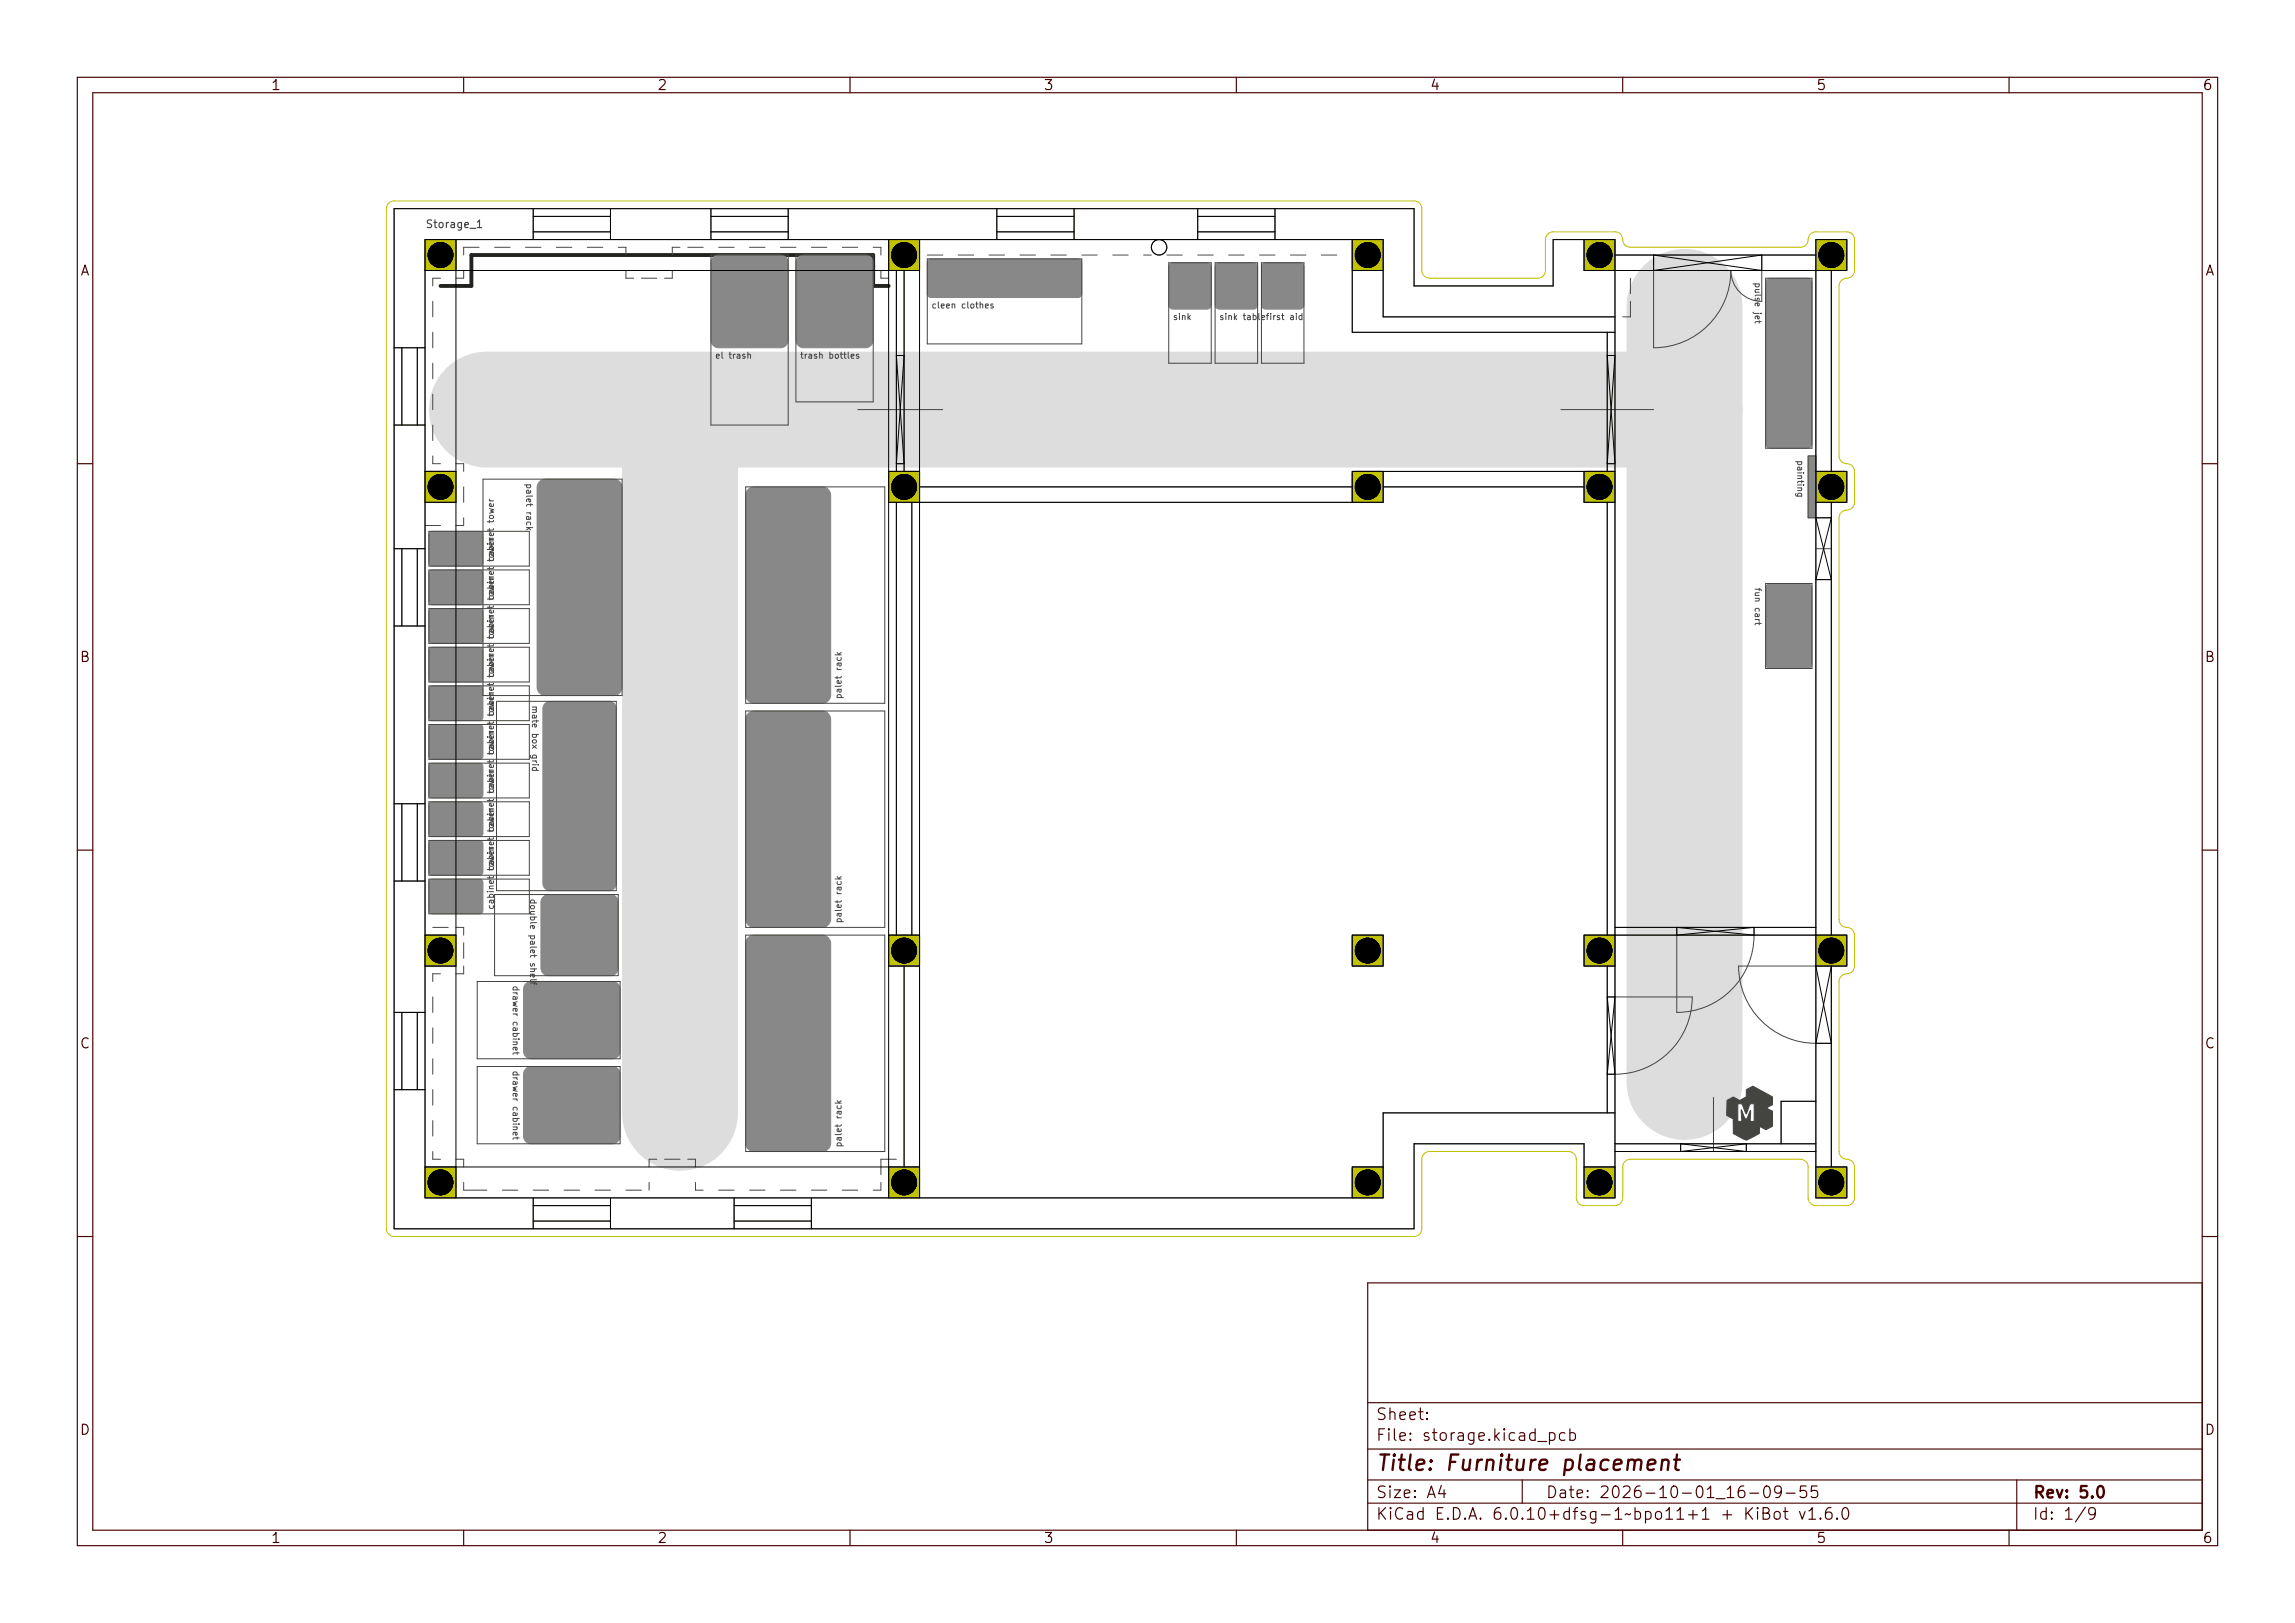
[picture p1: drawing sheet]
<svg xmlns="http://www.w3.org/2000/svg" width="297mm" height="210mm" viewBox="0 0 297 210" stroke-linecap="round" stroke-linejoin="round" font-family="sans-serif">
<defs><g id="words">
<text font-size="2.7" fill="#480000" x="178" y="190.3">Title: Furniture placement</text>
<g font-size="2" fill="#480000">
<text x="178" y="183.7">Sheet:</text>
<text x="178" y="186.4">File: storage.kicad_pcb</text>
<text x="178" y="193.8">Size: A4</text>
<text x="178" y="196.6">KiCad E.D.A. 6.0.10+dfsg-1~bpo11+1 + KiBot v1.6.0</text>
<text x="200" y="193.8">Date: 2026-10-01_16-09-55</text>
<text x="263" y="196.6">Id: 1/9</text>
<text x="263" y="193.8">Rev: 5.0</text>
</g>
<g font-size="1.7" fill="#480000">
<text x="35" y="11.6">1</text>
<text x="85" y="11.6">2</text>
<text x="135" y="11.6">3</text>
<text x="185" y="11.6">4</text>
<text x="235" y="11.6">5</text>
<text x="285" y="11.6">6</text>
<text x="10.5" y="35.6">A</text>
<text x="285.4" y="35.6">A</text>
<text x="10.5" y="85.6">B</text>
<text x="285.4" y="85.6">B</text>
<text x="10.5" y="135.6">C</text>
<text x="285.4" y="135.6">C</text>
<text x="10.5" y="185.6">D</text>
<text x="285.4" y="185.6">D</text>
<text x="35" y="199.6">1</text>
<text x="85" y="199.6">2</text>
<text x="135" y="199.6">3</text>
<text x="185" y="199.6">4</text>
<text x="235" y="199.6">5</text>
<text x="285" y="199.6">6</text>
</g>
<text font-size="1.3" fill="#444" x="55" y="29.5">Storage_1</text>
<g font-size="1.1" fill="#444">
<text x="120.5" y="39.9">cleen clothes</text>
<text x="151.7" y="41.4">sink</text>
<text x="157.7" y="41.4">sink tablefirst aid</text>
<text x="227.1" y="36.5" transform="rotate(90 227.1 36.5)">pulse jet</text>
<text x="92.5" y="46.4">el trash</text>
<text x="103.5" y="46.4">trash bottles</text>
<text x="232.6" y="59.5" transform="rotate(90 232.6 59.5)">painting</text>
<text x="68.1" y="62.5" transform="rotate(90 68.1 62.5)">palet rack</text>
<text x="63.9" y="77.7" transform="rotate(-90 63.9 77.7)">cabinet tower</text>
<text x="227.1" y="76" transform="rotate(90 227.1 76)">fun cart</text>
<text x="63.9" y="87.7" transform="rotate(-90 63.9 87.7)">cabinet tower</text>
<text x="63.9" y="92.7" transform="rotate(-90 63.9 92.7)">cabinet tower</text>
<text x="108.9" y="90.5" transform="rotate(-90 108.9 90.5)">palet rack</text>
<text x="63.9" y="97.7" transform="rotate(-90 63.9 97.7)">cabinet tower</text>
<text x="63.9" y="107.7" transform="rotate(-90 63.9 107.7)">cabinet tower</text>
<text x="63.9" y="102.7" transform="rotate(-90 63.9 102.7)">cabinet tower</text>
<text x="63.9" y="112.7" transform="rotate(-90 63.9 112.7)">cabinet tower</text>
<text x="63.9" y="117.7" transform="rotate(-90 63.9 117.7)">cabinet tower</text>
<text x="68.6" y="116.2" transform="rotate(90 68.6 116.2)">double palet shelf</text>
<text x="108.9" y="119.5" transform="rotate(-90 108.9 119.5)">palet rack</text>
<text x="66.3" y="127.5" transform="rotate(90 66.3 127.5)">drawer cabinet</text>
<text x="66.3" y="138.5" transform="rotate(90 66.3 138.5)">drawer cabinet</text>
<text x="108.9" y="148.5" transform="rotate(-90 108.9 148.5)">palet rack</text>
</g>
</g></defs>
<g fill="#ddd" stroke="#ddd" stroke-width=".13">
<path d="M205 31.1h3.9v3.8h-3.9z" fill-rule="evenodd"/>
<path d="M205 151h3.9v3.9h-3.9z" fill-rule="evenodd"/>
<path d="M55.1 31.1h3.8v3.8h-3.8z" fill-rule="evenodd"/>
<path d="M235 61h3.9v3.9h-3.9z" fill-rule="evenodd"/>
<path d="M235 151h3.9v3.9h-3.9z" fill-rule="evenodd"/>
<path d="M175 61h3.9v3.9h-3.9z" fill-rule="evenodd"/>
<path d="M175 31.1h3.9v3.8h-3.9z" fill-rule="evenodd"/>
<path d="M235 121h3.9v3.9h-3.9z" fill-rule="evenodd"/>
<path d="M115 151h3.9v3.9h-3.9z" fill-rule="evenodd"/>
<path d="M55.1 61h3.8v3.9h-3.8z" fill-rule="evenodd"/>
<path d="M115 31.1h3.9v3.8h-3.9z" fill-rule="evenodd"/>
<path d="M115 121h3.9v3.9h-3.9z" fill-rule="evenodd"/>
<path d="M205 61h3.9v3.9h-3.9z" fill-rule="evenodd"/>
<path d="M175 151h3.9v3.9h-3.9z" fill-rule="evenodd"/>
<path d="M205 121h3.9v3.9h-3.9z" fill-rule="evenodd"/>
<path d="M175 121h3.9v3.9h-3.9z" fill-rule="evenodd"/>
<path d="M235 31.1h3.9v3.8h-3.9z" fill-rule="evenodd"/>
<path d="M115 61h3.9v3.9h-3.9z" fill-rule="evenodd"/>
<path d="M55.1 121h3.8v3.9h-3.8z" fill-rule="evenodd"/>
<path d="M55.1 151h3.8v3.9h-3.8z" fill-rule="evenodd"/>
</g>
<path d="M218 39.7v100.3M63 53h155M88 56v88" fill="none" stroke="#ddd" stroke-width="15"/>
<g fill="#000" stroke="#000" stroke-width=".13">
<circle cx="57" cy="33" r="1.6"/>
<circle cx="117" cy="33" r="1.6"/>
<circle cx="177" cy="33" r="1.6"/>
<circle cx="207" cy="33" r="1.6"/>
<circle cx="237" cy="33" r="1.6"/>
<circle cx="57" cy="63" r="1.6"/>
<circle cx="117" cy="63" r="1.6"/>
<circle cx="177" cy="63" r="1.6"/>
<circle cx="207" cy="63" r="1.6"/>
<circle cx="237" cy="63" r="1.6"/>
<circle cx="57" cy="123" r="1.6"/>
<circle cx="117" cy="123" r="1.6"/>
<circle cx="177" cy="123" r="1.6"/>
<circle cx="207" cy="123" r="1.6"/>
<circle cx="237" cy="123" r="1.6"/>
<circle cx="57" cy="153" r="1.6"/>
<circle cx="117" cy="153" r="1.6"/>
<circle cx="177" cy="153" r="1.6"/>
<circle cx="207" cy="153" r="1.6"/>
<circle cx="237" cy="153" r="1.6"/>
</g>
<g fill="#c2c200" stroke="#c2c200" stroke-width=".13">
<path d="M205 31.1h3.9v3.8h-3.9z" fill-rule="evenodd"/>
<path d="M205 151h3.9v3.9h-3.9z" fill-rule="evenodd"/>
<path d="M55.1 31.1h3.8v3.8h-3.8z" fill-rule="evenodd"/>
<path d="M235 61h3.9v3.9h-3.9z" fill-rule="evenodd"/>
<path d="M235 151h3.9v3.9h-3.9z" fill-rule="evenodd"/>
<path d="M175 61h3.9v3.9h-3.9z" fill-rule="evenodd"/>
<path d="M175 31.1h3.9v3.8h-3.9z" fill-rule="evenodd"/>
<path d="M235 121h3.9v3.9h-3.9z" fill-rule="evenodd"/>
<path d="M115 151h3.9v3.9h-3.9z" fill-rule="evenodd"/>
<path d="M55.1 61h3.8v3.9h-3.8z" fill-rule="evenodd"/>
<path d="M115 31.1h3.9v3.8h-3.9z" fill-rule="evenodd"/>
<path d="M115 121h3.9v3.9h-3.9z" fill-rule="evenodd"/>
<path d="M205 61h3.9v3.9h-3.9z" fill-rule="evenodd"/>
<path d="M175 151h3.9v3.9h-3.9z" fill-rule="evenodd"/>
<path d="M205 121h3.9v3.9h-3.9z" fill-rule="evenodd"/>
<path d="M175 121h3.9v3.9h-3.9z" fill-rule="evenodd"/>
<path d="M235 31.1h3.9v3.8h-3.9z" fill-rule="evenodd"/>
<path d="M115 61h3.9v3.9h-3.9z" fill-rule="evenodd"/>
<path d="M55.1 121h3.8v3.9h-3.8z" fill-rule="evenodd"/>
<path d="M55.1 151h3.8v3.9h-3.8z" fill-rule="evenodd"/>
<path d="M55.1 31.1h3.8v3.8h-3.8z" fill-rule="evenodd"/>
<path d="M205 31.1h3.9v3.8h-3.9z" fill-rule="evenodd"/>
<path d="M205 151h3.9v3.9h-3.9z" fill-rule="evenodd"/>
<path d="M55.1 31.1h3.8v3.8h-3.8z" fill-rule="evenodd"/>
<path d="M235 61h3.9v3.9h-3.9z" fill-rule="evenodd"/>
<path d="M235 151h3.9v3.9h-3.9z" fill-rule="evenodd"/>
<path d="M175 61h3.9v3.9h-3.9z" fill-rule="evenodd"/>
<path d="M175 31.1h3.9v3.8h-3.9z" fill-rule="evenodd"/>
<path d="M235 121h3.9v3.9h-3.9z" fill-rule="evenodd"/>
<path d="M115 151h3.9v3.9h-3.9z" fill-rule="evenodd"/>
<path d="M55.1 61h3.8v3.9h-3.8z" fill-rule="evenodd"/>
<path d="M115 31.1h3.9v3.8h-3.9z" fill-rule="evenodd"/>
<path d="M115 121h3.9v3.9h-3.9z" fill-rule="evenodd"/>
<path d="M205 61h3.9v3.9h-3.9z" fill-rule="evenodd"/>
<path d="M175 151h3.9v3.9h-3.9z" fill-rule="evenodd"/>
<path d="M205 121h3.9v3.9h-3.9z" fill-rule="evenodd"/>
<path d="M175 121h3.9v3.9h-3.9z" fill-rule="evenodd"/>
<path d="M235 31.1h3.9v3.8h-3.9z" fill-rule="evenodd"/>
<path d="M115 61h3.9v3.9h-3.9z" fill-rule="evenodd"/>
<path d="M55.1 121h3.8v3.9h-3.8z" fill-rule="evenodd"/>
<path d="M55.1 151h3.8v3.9h-3.8z" fill-rule="evenodd"/>
</g>
<path d="M57 37h4v-4h52v4h2" fill="none" stroke="#222" stroke-width=".5"/>
<path d="M55.1 31.1h3.8v3.8h-3.8z" fill-rule="evenodd" fill="#222" stroke="#222" stroke-width=".13"/>
<g fill="#888" stroke="#888" stroke-width=".13">
<path d="M55.6 68.9l.3-.2 6.4 .1 .2 .4-.1 3.8-.4 .2h-6.3l-.2-.4v-3.6z" fill-rule="evenodd"/>
<path d="M70.5 91l.4-.2 .3-.1h7.6a.95 .95 0 0 1 .9 1v22.6a.95 .95 0 0 1-.9 .9h-7.6a.95 .95 0 0 1-1-.9v-22.6l.1-.4z" fill-rule="evenodd"/>
<path d="M205 31.1h3.9v3.8h-3.9z" fill-rule="evenodd"/>
<path d="M205 151h3.9v3.9h-3.9z" fill-rule="evenodd"/>
<path d="M55.1 31.1h3.8v3.8h-3.8z" fill-rule="evenodd"/>
<path d="M235 61h3.9v3.9h-3.9z" fill-rule="evenodd"/>
<path d="M235 151h3.9v3.9h-3.9z" fill-rule="evenodd"/>
<path d="M175 61h3.9v3.9h-3.9z" fill-rule="evenodd"/>
<path d="M175 31.1h3.9v3.8h-3.9z" fill-rule="evenodd"/>
<path d="M235 121h3.9v3.9h-3.9z" fill-rule="evenodd"/>
<path d="M115 151h3.9v3.9h-3.9z" fill-rule="evenodd"/>
<path d="M55.1 61h3.8v3.9h-3.8z" fill-rule="evenodd"/>
<path d="M115 31.1h3.9v3.8h-3.9z" fill-rule="evenodd"/>
<path d="M115 121h3.9v3.9h-3.9z" fill-rule="evenodd"/>
<path d="M205 61h3.9v3.9h-3.9z" fill-rule="evenodd"/>
<path d="M175 151h3.9v3.9h-3.9z" fill-rule="evenodd"/>
<path d="M205 121h3.9v3.9h-3.9z" fill-rule="evenodd"/>
<path d="M175 121h3.9v3.9h-3.9z" fill-rule="evenodd"/>
<path d="M235 31.1h3.9v3.8h-3.9z" fill-rule="evenodd"/>
<path d="M115 61h3.9v3.9h-3.9z" fill-rule="evenodd"/>
<path d="M55.1 121h3.8v3.9h-3.8z" fill-rule="evenodd"/>
<path d="M55.1 151h3.8v3.9h-3.8z" fill-rule="evenodd"/>
<path d="M228.6 75.7l.5-.2h4.8l.3 .1 .2 .2 .1 .3v9.8l-.1 .3-.2 .2-.3 .1h-4.8l-.3-.1-.2-.2-.1-.3v-9.8z" fill-rule="evenodd"/>
<path d="M151.4 34.2l.4-.2h4.4l.4 .2 .1 .3v4.9l-.1 .4-.4 .2h-4.4l-.4-.2-.2-.4v-4.9z" fill-rule="evenodd"/>
<path d="M68 127.3l.4-.2 .3-.1h10.5a1 1 0 0 1 1 1v8a1 1 0 0 1-1 1h-10.5a1 1 0 0 1-1-1v-8l.1-.4z" fill-rule="evenodd"/>
<path d="M55.6 93.9l.3-.2 6.4 .1 .2 .4-.1 3.8-.4 .2h-6.3l-.2-.4v-3.6z" fill-rule="evenodd"/>
<path d="M55.6 73.9l.3-.2 6.4 .1 .2 .4-.1 3.8-.4 .2h-6.3l-.2-.4v-3.6z" fill-rule="evenodd"/>
<path d="M234 59h.9l.1 .1v7.8l-.1 .1h-.8l-.1-.1z" fill-rule="evenodd"/>
<path d="M92.3 33.3l.3-.2 .4-.1h8a1 1 0 0 1 1 1v10a1 1 0 0 1-1 1h-8a1 1 0 0 1-1-1v-10l.1-.4z" fill-rule="evenodd"/>
<path d="M68 138.3l.4-.3h.3h10.5a1 1 0 0 1 1 1v8a1 1 0 0 1-1 1h-10.5a1 1 0 0 1-1-1v-8l.1-.4z" fill-rule="evenodd"/>
<path d="M55.6 113.9l.3-.2 6.4 .1 .2 .4-.1 3.8-.4 .2h-6.3l-.2-.4v-3.6z" fill-rule="evenodd"/>
<path d="M55.6 78.9l.3-.2 6.4 .1 .2 .4-.1 3.8-.4 .2h-6.3l-.2-.4v-3.6z" fill-rule="evenodd"/>
<path d="M163.4 34.2l.4-.2h4.4l.4 .2 .1 .3v4.9l-.1 .4-.4 .2h-4.4l-.4-.2-.2-.4v-4.9z" fill-rule="evenodd"/>
<path d="M157.4 34.2l.4-.2h4.4l.4 .2 .1 .3v4.9l-.1 .4-.4 .2h-4.4l-.4-.2-.2-.4v-4.9z" fill-rule="evenodd"/>
<path d="M228.6 36.2l.5-.2h4.8l.4 .2 .1 .2 .1 21-.2 .4-.3 .2h-4.9l-.5-.2-.1-.3v-20.9z" fill-rule="evenodd"/>
<path d="M103.3 33.3l.3-.2 .4-.1h8a1 1 0 0 1 1 1v10a1 1 0 0 1-1 1h-8a1 1 0 0 1-1-1v-10l.1-.4z" fill-rule="evenodd"/>
<path d="M55.6 83.9l.3-.2 6.4 .1 .2 .4-.1 3.8-.4 .2h-6.3l-.2-.4v-3.6z" fill-rule="evenodd"/>
<path d="M70.3 116l.3-.2 .4-.1h8a1 1 0 0 1 1 1v8.5a1 1 0 0 1-1 1h-8a1 1 0 0 1-1-1v-8.5l.1-.3z" fill-rule="evenodd"/>
<path d="M55.6 98.9l.3-.2 6.4 .1 .2 .4-.1 3.8-.4 .2h-6.3l-.2-.4v-3.6z" fill-rule="evenodd"/>
<path d="M96.9 121.2l.7-.2h8.8a1.1 1.1 0 0 1 1.1 1.1v25.8a1.1 1.1 0 0 1-1.1 1.1h-8.8a1.1 1.1 0 0 1-1.1-1.1v-25.8l.1-.5z" fill-rule="evenodd"/>
<path d="M96.9 63.2l.7-.2h8.8a1.1 1.1 0 0 1 1.1 1.1v25.8a1.1 1.1 0 0 1-1.1 1.1h-8.8a1.1 1.1 0 0 1-1.1-1.1v-25.8l.1-.5z" fill-rule="evenodd"/>
<path d="M120.1 33.6l.4-.1h19.1l.2 .1 .2 .4v4.1l-.2 .2-.3 .2h-19.1l-.3-.2-.1-.3v-4z" fill-rule="evenodd"/>
<path d="M96.9 92.2l.7-.2h8.8a1.1 1.1 0 0 1 1.1 1.1v25.8a1.1 1.1 0 0 1-1.1 1.1h-8.8a1.1 1.1 0 0 1-1.1-1.1v-25.8l.1-.5z" fill-rule="evenodd"/>
<path d="M55.6 103.9l.3-.2 6.4 .1 .2 .4-.1 3.8-.4 .2h-6.3l-.2-.4v-3.6z" fill-rule="evenodd"/>
<path d="M69.7 62.4l.4-.3 .5-.1h8.8a1.1 1.1 0 0 1 1.1 1.1v25.8a1.1 1.1 0 0 1-1.1 1.1h-8.8a1.1 1.1 0 0 1-1.1-1.1v-25.8z" fill-rule="evenodd"/>
<path d="M55.6 108.9l.3-.2 6.4 .1 .2 .4-.1 3.8-.4 .2h-6.3l-.2-.4v-3.6z" fill-rule="evenodd"/>
<path d="M55.6 88.9l.3-.2 6.4 .1 .2 .4-.1 3.8-.4 .2h-6.3l-.2-.4v-3.6z" fill-rule="evenodd"/>
</g>
<g fill="none" stroke="#444" stroke-width=".13">
<path d="M51 27h132v10h18v-6h8v124h-4v-7h-22v11h-132zM56 39v2M57 36h-1v1M59 31v4h-4M60 35v1h-1M62 32h-2v1M64 32h2M68 32h2M69 28h10M69 30h10M69 27v4M72 32h2"/>
<path d="M76 32h2M79 27v4M80 32h1v1M81 35v1h1M83 36h2M87 35v1h-1M88 32h-1v1M89 32h2M92 33h10v22h-10zM92 28h10M92 27v4M92 30h10"/>
<path d="M93 32h2M97 32h2M101 32h2M102 27v4M103 33h10v19h-10zM105 32h2M109 32h2M113 32h1v1M114 35v1h1M115 31v4h4v-4M116 35v26M117 35v26"/>
<path d="M120 33h2M120 33.5h20v11h-20zM120.7 39.4l.2-.1h.1v.1a.21 .21 0 0 0-.3 .1 .21 .21 0 0 0 0 .2 .21 .21 0 0 0 .3 .1v.1a.31 .31 0 0 1-.4-.1 .31 .31 0 0 1 .1-.4zM121.2 39.1h.3v.6l.2 .2-.3-.1v-.6h-.2zM121.9 39.4l.3-.1 .2 .3h-.5a.22 .22 0 0 0 .2 .2 .22 .22 0 0 0 .2 0 .29 .29 0 0 1-.4 0 .29 .29 0 0 1 0-.4zM122 39.4h.2l.1 .1-.4 .1zM122.6 39.4l.3-.1 .1 .3h-.4a.22 .22 0 0 0 .1 .2 .22 .22 0 0 0 .3 0 .29 .29 0 0 1-.5 0 .29 .29 0 0 1 .1-.4zM122.6 39.4h.2l.1 .1-.3 .1zM123.2 39.3l.1 .1a.19 .19 0 0 1 .2-.1 .19 .19 0 0 1 .1 .2v.4h-.1v-.4l-.1-.1-.1 .1v.4h-.1zM124 33h2M124.5 39.4l.3-.1h.1v.1a.21 .21 0 0 0-.3 .1 .21 .21 0 0 0 0 .2 .21 .21 0 0 0 .3 .1v.1a.31 .31 0 0 1-.4-.1 .31 .31 0 0 1 0-.4zM125.1 39.1h.2v.6l.2 .2-.2-.1-.1-.6h-.1z"/>
<path d="M125.8 39.4h.1a.2 .2 0 0 1 .2 .2 .2 .2 0 0 1-.3 .2zM126.5 39.1h.1v.2h.2v.1h-.2v.4l.2 .1-.3-.1v-.4h-.2v-.1h.2zM127 39.1h.1v.3a.19 .19 0 0 1 .2-.1 .19 .19 0 0 1 .2 .2v.4h-.1v-.4l-.2-.1-.1 .1v.4h-.1zM127.7 39.4l.3-.1 .1 .3h-.4a.22 .22 0 0 0 .2 .2 .22 .22 0 0 0 .2 0 .29 .29 0 0 1-.4 0 .29 .29 0 0 1 0-.4zM127.8 39.4h.1l.1 .1-.3 .1zM128 33h2M128.4 39.3h.3v.1h-.3v.1a.22 .22 0 0 1 .3 .3 .22 .22 0 0 1-.3 .1v-.1a.14 .14 0 0 0 .1 0 .14 .14 0 0 0 .1-.1 .22 .22 0 0 1-.2-.1 .22 .22 0 0 1 0-.3zM129 28h10M129 30h10M129 27v4M132 33h2M136 33h2"/>
<path d="M139 27v4M140 33h2M144 33h2M148 33h1M151 33h2M151.2 34h5.5v13h-5.5zM155 33h2M155 28h10M155 30h10M155 27v4M157.2 34h5.5v13h-5.5zM159 33h2"/>
<path d="M163 33h2M163.2 34h5.5v13h-5.5zM165 27v4M167 33h2M171 33h2M175 31v12h34M175 35h4M205 31v4h34v-4h-4v124h4v-4h-4M209 33h26M211 36v2M211 39v2h-1M214 33v12a10 10 0 0 0 10-10 4 4 0 0 0 4 4v-6"/>
<path d="M226.8 36.6h.9l-.1 .1a.25 .25 0 0 1-.2 .4 .25 .25 0 0 1-.3-.4h-.3zM227.1 38.5l.1 .1a.14 .14 0 0 0-.1 .2 .14 .14 0 0 0 .2 0 .21 .21 0 0 1 .1-.3 .21 .21 0 0 1 .3 .2 .21 .21 0 0 1-.2 .2l.1-.2h-.2a.22 .22 0 0 1-.2 .3 .22 .22 0 0 1-.1-.4zM227.1 37.3l.6-.1v.1h-.5l-.1 .1 .1 .2h.5v.1h-.6l.1-.1-.1-.1zM227.1 38.1l.7-.1v-.1h.1v.2h-.7l-.1 .2zM227.1 39.2a.28 .28 0 0 1 .5 0 .28 .28 0 0 1-.3 .4v-.4a.22 .22 0 0 0-.2 .2 .22 .22 0 0 0 .1 .2h-.1v-.1zM227.2 36.7l.4 .1a.19 .19 0 0 1-.2 .2 .19 .19 0 0 1-.2-.3zM227.4 39.2a.16 .16 0 0 1 .2 .2 .16 .16 0 0 1-.2 .1zM228.5 36h6v22h-6zM237 35v26M51 55h4M51 45h4M52 45v10"/>
<path d="M54 45v10M56 43v2M56 47v2M56 51v2M56 55v2M56 59v1h1M59 60h1v1M92.6 45.9l.3-.1 .2 .3h-.4a.22 .22 0 0 0 .1 .2 .22 .22 0 0 0 .2 0 .29 .29 0 0 1-.4 0 .29 .29 0 0 1 0-.4zM92.7 45.9h.2l.1 .1h-.3zM93.2 45.6h.3v.6l.2 .2-.3-.1v-.6h-.2zM94.6 45.6h.1v.2h.3v.1h-.3v.4l.3 .1-.3-.1-.1-.4h-.1v-.1h.1zM95.2 45.8l.2 .1a.15 .15 0 0 1 .1-.1 .15 .15 0 0 1 .2 .1 .19 .19 0 0 0-.3 0 .19 .19 0 0 0-.1 .2v.3h-.1z"/>
<path d="M95.8 45.8l.4 .1 .1 .5-.1-.1a.2 .2 0 0 1-.3 .1 .2 .2 0 0 1-.1-.2 .2 .2 0 0 1 .2-.2h.2a.19 .19 0 0 0-.2-.1 .19 .19 0 0 0-.2 0zM95.9 46.1h.3a.17 .17 0 0 1-.1 .2 .17 .17 0 0 1-.2 0zM96.5 45.8h.4v.1h-.3v.1a.22 .22 0 0 1 .3 .3 .22 .22 0 0 1-.4 .1v-.1a.14 .14 0 0 0 .2 0 .14 .14 0 0 0 .1-.1 .22 .22 0 0 1-.3-.1 .22 .22 0 0 1 0-.3zM97.1 45.6h.1v.3a.19 .19 0 0 1 .2-.1 .19 .19 0 0 1 .1 .2v.4h-.1v-.4l-.1-.1-.1 .1v.4h-.1zM103.7 45.6h.1v.2h.2v.1h-.2v.4l.2 .1-.3-.1v-.4h-.1v-.1h.1zM104.3 45.8l.1 .1a.15 .15 0 0 1 .2-.1 .15 .15 0 0 1 .1 .1 .19 .19 0 0 0-.2 0 .19 .19 0 0 0-.1 .2v.3h-.1zM104.9 45.8l.4 .1v.5l-.1-.1a.2 .2 0 0 1-.2 .1 .2 .2 0 0 1-.1-.2 .2 .2 0 0 1 .2-.2h.1a.19 .19 0 0 0-.1-.1 .19 .19 0 0 0-.2 0zM105 46.1h.2a.17 .17 0 0 1 0 .2 .17 .17 0 0 1-.3 0zM105.6 45.8h.3v.1h-.2v.1a.22 .22 0 0 1 .2 .3 .22 .22 0 0 1-.3 .1v-.1a.14 .14 0 0 0 .2 0 .14 .14 0 0 0 0-.1 .22 .22 0 0 1-.2-.1 .22 .22 0 0 1 0-.3zM106.2 45.6h.1v.3a.19 .19 0 0 1 .2-.1 .19 .19 0 0 1 .1 .2v.4h-.1v-.4l-.1-.1-.1 .1v.4h-.1zM107.4 45.6h.1v.3a.25 .25 0 0 1 .4 .2 .25 .25 0 0 1-.4 .2l-.1 .1zM107.6 45.9a.19 .19 0 0 1 .2 .2 .19 .19 0 0 1-.2 .2z"/>
<path d="M108.2 45.9a.2 .2 0 0 1 .3 .2 .2 .2 0 0 1-.3 .2zM108.9 45.6v.2h.3v.1h-.3l.1 .4 .2 .1-.3-.1v-.4h-.2v-.1h.2zM109.5 45.6h.1v.2h.2v.1h-.2v.4l.2 .1-.3-.1v-.4h-.2v-.1h.2zM110 45.6h.2v.6l.2 .2-.2-.1-.1-.6h-.1zM110.7 45.9l.3-.1 .1 .3h-.4a.22 .22 0 0 0 .2 .2 .22 .22 0 0 0 .2 0 .29 .29 0 0 1-.4 0 .29 .29 0 0 1 0-.4zM110.8 45.9h.2v.1h-.3zM111 53h11M111.4 45.8h.3v.1h-.3v.1a.22 .22 0 0 1 .3 .3 .22 .22 0 0 1-.3 .1v-.1a.14 .14 0 0 0 .1 0 .14 .14 0 0 0 .1-.1 .22 .22 0 0 1-.2-.1 .22 .22 0 0 1 0-.3zM116 46h1M116 60h1M151.9 40.8h.3v.1h-.2v.1a.22 .22 0 0 1 .3 .3 .22 .22 0 0 1-.4 .1v-.1a.14 .14 0 0 0 .2 0 .14 .14 0 0 0 0-.1 .22 .22 0 0 1-.2-.1 .22 .22 0 0 1 0-.3zM152.5 40.8h.3v.5h.1v.1h-.4v-.1h.2v-.4h-.2z"/>
<path d="M152.7 40.6h.1v.1h-.1zM153.1 40.8l.1 .1a.19 .19 0 0 1 .2-.1 .19 .19 0 0 1 .2 .2v.4h-.1v-.4l-.1-.1-.2 .1v.4h-.1zM153.8 40.6h.1v.5l.3-.3-.2 .2 .3 .4h-.1l-.2-.3-.1 .3h-.1zM157.9 40.8h.3v.1h-.2v.1a.22 .22 0 0 1 .3 .3 .22 .22 0 0 1-.4 .1v-.1a.14 .14 0 0 0 .2 0 .14 .14 0 0 0 0-.1 .22 .22 0 0 1-.2-.1 .22 .22 0 0 1 0-.3zM158.5 40.8h.3v.5h.1v.1h-.4v-.1h.2v-.4h-.2zM158.7 40.6h.1v.1h-.1zM159.1 40.8l.1 .1a.19 .19 0 0 1 .2-.1 .19 .19 0 0 1 .2 .2v.4h-.1v-.4l-.1-.1-.2 .1v.4h-.1zM159.8 40.6h.1v.5l.3-.3-.2 .2 .3 .4h-.1l-.2-.3-.1 .3h-.1zM161.2 40.6h.1v.2h.2v.1h-.2v.4l.2 .1-.3-.1v-.4h-.2v-.1h.2zM161.7 40.8l.4 .1v.5l-.1-.1a.2 .2 0 0 1-.2 .1 .2 .2 0 0 1-.1-.2 .2 .2 0 0 1 .2-.2h.1a.19 .19 0 0 0-.1-.1 .19 .19 0 0 0-.2 0zM161.8 41.1h.2a.17 .17 0 0 1 0 .2 .17 .17 0 0 1-.2 0zM162.3 40.6h.1v.3a.25 .25 0 0 1 .4 .2 .25 .25 0 0 1-.4 .2l-.1 .1z"/>
<path d="M162.5 40.9a.19 .19 0 0 1 .2 .2 .19 .19 0 0 1-.2 .2zM163 40.6h.2v.6l.2 .2-.2-.1-.1-.6h-.1zM163.6 40.9l.3-.1 .2 .3h-.4a.22 .22 0 0 0 .1 .2 .22 .22 0 0 0 .3 0 .29 .29 0 0 1-.5 0 .29 .29 0 0 1 0-.4zM163.7 40.9h.2l.1 .1-.3 .1zM163.8 40.8h.2l.1-.2h.2v.1h-.2v.1h.2v.1h-.2v.5h-.1v-.5h-.2zM164.5 40.8h.3v.5h.1v.1h-.4v-.1h.2v-.4h-.2zM164.7 40.6h.1v.1h-.1zM165.2 40.8l.1 .1a.15 .15 0 0 1 .2-.1 .15 .15 0 0 1 .1 .1 .19 .19 0 0 0-.2 0 .19 .19 0 0 0-.1 .2v.3h-.1zM165.8 40.8h.4v.1h-.3v.1a.22 .22 0 0 1 .3 .3 .22 .22 0 0 1-.4 .1v-.1a.14 .14 0 0 0 .2 0 .14 .14 0 0 0 .1-.1 .22 .22 0 0 1-.3-.1 .22 .22 0 0 1 0-.3zM166.5 40.6h.1v.2h.2v.1h-.2v.4l.2 .1-.3-.1v-.4h-.1v-.1h.1zM167.7 40.8l.4 .1v.5l-.1-.1a.2 .2 0 0 1-.2 .1 .2 .2 0 0 1-.1-.2 .2 .2 0 0 1 .2-.2h.1a.19 .19 0 0 0-.1-.1 .19 .19 0 0 0-.2 0zM167.8 41.1h.2a.17 .17 0 0 1 0 .2 .17 .17 0 0 1-.2 0z"/>
<path d="M168.4 40.8h.2v.5h.2v.1h-.5v-.1h.2v-.4h-.1zM168.5 40.6h.1v.1h-.1zM169 40.9l.2-.1 .1 .1v-.3h.1v.8l-.1-.1-.1 .1a.29 .29 0 0 1-.3-.2 .29 .29 0 0 1 .1-.3zM169.1 40.9a.19 .19 0 0 1 .2 .2 .19 .19 0 0 1-.2 .2zM202 53h12M208 46h1M208 60h1M208 43v18M209 41h-30v-10h-124v124h124v-11h30M226.8 40.4l.3 .3h.5v-.2h.1v.3l-.7-.1h-.1zM227.1 41.9h.5v-.2h.1v.2h.1v.1h-.1v.2h-.1v-.2h-.4l-.1 .2zM227.1 41.1a.28 .28 0 0 1 .5 .1 .28 .28 0 0 1-.3 .4v-.4a.22 .22 0 0 0-.2 .1 .22 .22 0 0 0 .1 .2h-.1v-.1z"/>
<path d="M227.4 41.2a.16 .16 0 0 1 .2 .1 .16 .16 0 0 1-.2 .2zM227.8 40.7h.1v.1h-.1zM232.3 59.6h.9l-.1 .1a.25 .25 0 0 1-.2 .4 .25 .25 0 0 1-.3-.4h-.3zM232.7 59.7l.4 .1a.19 .19 0 0 1-.2 .2 .19 .19 0 0 1-.2-.3zM235 59h-1v8h3M51 71h4M52 71v10M54 71v10M55 61h4v4h-4M55 68h2M55.5 68.7h13v4.5h-13zM55.5 73.7h13v4.5h-13z"/>
<path d="M55.5 78.7h13v4.5h-13zM60 63v2M60 67v1h-1M62.5 62h18v28h-18zM63.1 70.4h.1v.1h-.1zM63.1 75.4h.1v.1h-.1zM63.3 70.4h.5v-.2h.1v.5h-.1v-.2h-.4v.2h-.1zM63.3 68.3h.1v.3h.4l.1-.3v.3l-.1 .1h-.4v.1h-.1v-.1h-.2v-.1h.2zM63.3 67.1h.1v.2h.4l.1-.2v.2l-.1 .1h-.4v.1h-.1v-.1h-.2v-.1h.2zM63.3 65.7l.6 .1v.1l-.3 .1 .3 .1v.1l-.6 .1v-.1l.5-.1-.3-.1 .3-.1-.5-.1zM63.3 75.4h.5v-.2h.1v.5h-.1v-.2h-.4v.2h-.1zM63.3 73.3h.1v.3h.4l.1-.3v.3l-.1 .1h-.4v.1h-.1v-.1h-.2v-.1h.2z"/>
<path d="M63.3 72.1h.1v.2h.4l.1-.2v.2l-.1 .1h-.4v.1h-.1v-.1h-.2v-.1h.2zM63.3 70.7l.6 .1v.1l-.3 .1 .3 .1v.1l-.6 .1v-.1l.5-.1-.3-.1 .3-.1-.5-.1zM63.3 78.3h.1v.3h.4l.1-.3v.3h-.1l-.4 .1v.1h-.1v-.1h-.2v-.1h.2zM63.3 77.1h.1v.2h.4l.1-.2v.2l-.1 .1h-.4v.1h-.1v-.1h-.2v-.1h.2zM63.3 75.7l.6 .1v.1l-.3 .1 .3 .1v.1l-.6 .1v-.1l.5-.1-.3-.1 .3-.1-.5-.1zM63.3 65.8l.6 .1-.4 .2 .4 .1-.6 .2M63.3 64.6l.2 .2M63.3 67.3v.3M63.3 68.4v.3M63.3 78.4v.3M63.3 64.8h.6M63.3 64.4h.1a.19 .19 0 0 0 0 .2 .19 .19 0 0 0 .2 .1h.3v.1h-.6v-.1h.1l-.1-.1z"/>
<path d="M63.3 69.4h.1a.19 .19 0 0 0 0 .2 .19 .19 0 0 0 .2 .1h.3v.1h-.6v-.1h.1l-.1-.1zM63.3 74.4h.1a.19 .19 0 0 0 0 .2 .19 .19 0 0 0 .2 .1h.3v.1h-.6v-.1h.1l-.1-.1zM63.3 79.4h.1a.19 .19 0 0 0 0 .2 .19 .19 0 0 0 .2 .1h.3v.1h-.6v-.1h.1l-.1-.1zM63.3 72.2h.1a.21 .21 0 0 0 .1 .3 .21 .21 0 0 0 .3 0 .21 .21 0 0 0 0-.3h.1a.3 .3 0 0 1-.3 .4 .3 .3 0 0 1-.3-.4zM63.3 77.2h.1a.21 .21 0 0 0 .1 .3 .21 .21 0 0 0 .3 0 .21 .21 0 0 0 0-.3h.1a.3 .3 0 0 1-.3 .4 .3 .3 0 0 1-.3-.4zM63.3 71.6l.6-.1-.1 .1a.2 .2 0 0 1 .1 .3 .2 .2 0 0 1-.2 .1 .2 .2 0 0 1-.2-.2v-.2a.19 .19 0 0 0-.1 .2 .19 .19 0 0 0 0 .2l-.1-.1zM63.3 76.6l.6-.1-.1 .1a.2 .2 0 0 1 .1 .3 .2 .2 0 0 1-.2 .1 .2 .2 0 0 1-.2-.2v-.2a.19 .19 0 0 0-.1 .2 .19 .19 0 0 0 0 .2l-.1-.1zM63.4 69.7l.5-.1v.1h-.4l-.1 .1 .1 .2h.4v.1h-.6l.1-.1-.1-.1zM63.4 74.7l.5-.1v.1h-.4l-.1 .1 .1 .2h.4v.1h-.6l.1-.1-.1-.1zM63.4 79.7l.5-.1v.1h-.4l-.1 .1 .1 .2h.4v.1h-.6l.1-.1-.1-.1zM63.4 69l.2-.1v.5a.22 .22 0 0 0 .2-.2 .22 .22 0 0 0 0-.2 .3 .3 0 0 1-.1 .5 .3 .3 0 0 1-.4-.3zM63.4 65.2l.2-.1v.4a.22 .22 0 0 0 .2-.1 .22 .22 0 0 0 0-.3 .3 .3 0 0 1-.1 .5 .3 .3 0 0 1-.4-.3z"/>
<path d="M63.4 74l.2-.1v.5a.22 .22 0 0 0 .2-.2 .22 .22 0 0 0 0-.2 .3 .3 0 0 1-.1 .5 .3 .3 0 0 1-.4-.3zM63.4 70.2l.2-.1v.4a.22 .22 0 0 0 .2-.1 .22 .22 0 0 0 0-.3 .3 .3 0 0 1-.1 .5 .3 .3 0 0 1-.4-.3zM63.4 79l.2-.1v.5a.22 .22 0 0 0 .2-.2 .22 .22 0 0 0 0-.2 .3 .3 0 0 1-.1 .5 .3 .3 0 0 1-.4-.3zM63.4 75.2l.2-.1v.4a.22 .22 0 0 0 .2-.1 .22 .22 0 0 0 0-.3 .3 .3 0 0 1-.1 .5 .3 .3 0 0 1-.4-.3zM63.4 70.9a.28 .28 0 0 1 .4 0 .28 .28 0 0 1 .1 .3v.2h-.8v-.1h.3l-.1-.2zM63.4 75.9a.28 .28 0 0 1 .4 0 .28 .28 0 0 1 .1 .3v.2h-.8v-.1h.3l-.1-.2zM63.4 66.7h.4v.3l-.1 .1-.3-.1-.1-.1zM63.4 69.1l.2-.1v.4l-.2-.1zM63.4 65.2h.2v.3l-.2-.1zM63.4 74.1l.2-.1v.4l-.2-.1zM63.4 70.2h.2v.3l-.2-.1zM63.4 79.1l.2-.1v.4l-.2-.1z"/>
<path d="M63.4 75.2h.2v.3l-.2-.1zM63.4 71l.4 .1a.19 .19 0 0 1-.2 .2 .19 .19 0 0 1-.2-.3zM63.4 66.5l.4 .1a.19 .19 0 0 1-.2 .2 .19 .19 0 0 1-.2-.3zM63.4 76l.4 .1a.19 .19 0 0 1-.2 .2 .19 .19 0 0 1-.2-.3zM63.4 71.5l.4 .1a.19 .19 0 0 1-.2 .2 .19 .19 0 0 1-.2-.3zM63.4 76.5l.4 .1a.19 .19 0 0 1-.2 .2 .19 .19 0 0 1-.2-.3zM63.6 71.6a.17 .17 0 0 1 .2 .1 .17 .17 0 0 1 0 .2h-.2zM63.6 76.6a.17 .17 0 0 1 .2 .1 .17 .17 0 0 1 0 .2h-.2zM63.8 69l.1 .2-.2 .1h-.3v-.3l.1-.1 .1 .4M63.8 65.2l.1 .2-.2 .1h-.3v-.3l.1-.1 .1 .4M63.8 79l.1 .2-.2 .1h-.3v-.3l.1-.1 .1 .4M63.9 68.4l-.2 .2h-.6"/>
<path d="M63.9 67.3l-.2 .2h-.6M63.9 78.4l-.2 .2h-.6M67.9 62.6h.8l-.1 .1a.25 .25 0 0 1-.2 .4 .25 .25 0 0 1-.2-.4h-.3zM68.1 66.5h.6l-.1 .2a.15 .15 0 0 1 .1 .1 .15 .15 0 0 1-.1 .1 .19 .19 0 0 0 0-.2 .19 .19 0 0 0-.2-.1h-.3zM68.1 68.4h.8v.1h-.5l.3 .4-.2-.3-.4 .3v-.1l.3-.2-.3-.1zM68.1 63.3h.3l.1 .3a.19 .19 0 0 0 .1-.2 .19 .19 0 0 0 0-.2h.1v.3l-.1 .1-.2 .1h-.3l.1-.1-.1-.1zM68.1 67.1h.3l.1 .3a.19 .19 0 0 0 .1-.1 .19 .19 0 0 0 0-.2h.1v.3l-.1 .1h-.2h-.3l.1-.1-.1-.1zM68.1 65.3h.5v-.2h.1v.2h.1v.1h-.1v.2h-.1v-.2h-.4l-.1 .2zM68.2 64.1l.6-.1v-.1h.1v.2h-.6l-.2 .2zM68.2 64.6a.28 .28 0 0 1 .5 0 .28 .28 0 0 1-.3 .4v-.4a.22 .22 0 0 0-.2 .1 .22 .22 0 0 0 0 .3h-.1v-.2zM68.2 67.8a.28 .28 0 0 1 .4-.1 .28 .28 0 0 1-.1 .5 .21 .21 0 0 0 0-.3 .21 .21 0 0 0-.3 0 .21 .21 0 0 0 0 .3l-.1-.1zM68.2 63.3a.13 .13 0 0 1 .2 .1 .13 .13 0 0 1-.1 .2l-.1-.1z"/>
<path d="M68.2 67.2a.13 .13 0 0 1 .2 0 .13 .13 0 0 1-.1 .2l-.1-.1zM68.2 62.7l.4 .1a.19 .19 0 0 1-.2 .2 .19 .19 0 0 1-.2-.3zM68.4 64.6a.16 .16 0 0 1 .2 .1 .16 .16 0 0 1-.2 .2zM96.5 63h18v28h-18zM116 65v56M118 65v56M119 63h56M179 61v4h-64v-4h4v4M179 63h26M205 61v4h4M208 65v56M209 61h-34v4"/>
<path d="M227.1 76.2h.5v-.1h.1v.1l.2 .1v.2h-.1v-.2h-.1v.2h-.1v-.2h-.5zM227.1 77.4h.6l-.1 .1a.19 .19 0 0 1 .1 .2 .19 .19 0 0 1-.3 .1h-.3v-.1h.4l.1-.1-.1-.1h-.4zM227.1 79.3h.3v.4a.19 .19 0 0 0 .2-.2 .19 .19 0 0 0-.1-.2h.1l.1 .3-.1 .1h-.2h-.3h.1l-.1-.2zM227.1 76.8l.6-.1v.1h-.5l-.1 .1 .1 .2h.5v.1h-.6l.1-.1-.1-.1zM227.1 78.7a.28 .28 0 0 1 .5 0 .28 .28 0 0 1-.1 .4 .21 .21 0 0 0 0-.3 .21 .21 0 0 0-.3 0 .21 .21 0 0 0 0 .3l-.1-.1zM227.2 79.4a.13 .13 0 0 1 .2 .1 .13 .13 0 0 1-.1 .1h-.2zM228.5 75.5h6v11h-6zM232.4 64.1h.1a.19 .19 0 0 0-.1 .2 .19 .19 0 0 0 .3 .1 .25 .25 0 0 1 .2-.4 .25 .25 0 0 1 .2 .4l.1 .1h-.6a.28 .28 0 0 1-.2-.4zM232.6 60.9v.2h.5v-.2h.1v.3h-.6v.1zM232.6 61.5h.6l-.1 .1a.19 .19 0 0 1 .1 .2 .19 .19 0 0 1-.3 .2h-.3v-.1h.4l.1-.1-.1-.2h-.4zM232.6 62.8v.2h.5v-.2h.1v.3h-.6v.2zM232.6 63.4h.6l-.1 .1a.19 .19 0 0 1 .1 .3 .19 .19 0 0 1-.3 .1h-.3v-.1h.4l.1-.1-.1-.2h-.4z"/>
<path d="M232.6 60.3h.3v.3a.19 .19 0 0 0 .2-.2 .19 .19 0 0 0-.1-.2h.1l.1 .3-.1 .1-.2 .1h-.3l.1-.1-.1-.1zM232.6 62.3h.5v-.2h.1v.2h.1v.1h-.1v.2h-.1v-.2h-.4l-.1 .2zM232.7 60.3a.13 .13 0 0 1 .2 .1 .13 .13 0 0 1-.1 .2l-.2-.1zM232.7 64.2h.4a.19 .19 0 0 1-.2 .2 .19 .19 0 0 1-.2-.2zM233.3 61.1h.1v.1h-.1zM233.3 63h.1v.1h-.1zM235 61h4v4h-4M235 75h2M235 71h2M237 65v56M51 81h4M55.5 83.7h13v4.5h-13z"/>
<path d="M55.5 88.7h13v4.5h-13zM55.5 93.7h13v4.5h-13zM55.5 98.7h13v4.5h-13zM63.1 95.4h.1v.1h-.1zM63.1 80.4h.1v.1h-.1zM63.1 85.4h.1v.1h-.1zM63.1 90.4h.1v.1h-.1zM63.3 95.4h.5v-.2h.1v.5h-.1v-.2h-.4v.2h-.1zM63.3 93.3h.1v.3h.4l.1-.3v.3h-.1l-.4 .1v.1h-.1v-.1h-.2v-.1h.2zM63.3 92.1h.1v.2h.4l.1-.2v.2l-.1 .1h-.4v.1h-.1v-.1h-.2v-.1h.2zM63.3 90.7l.6 .1v.1l-.3 .1 .3 .1v.1l-.6 .1v-.1l.5-.1-.3-.1 .3-.1-.5-.1zM63.3 80.4h.5v-.2h.1v.5h-.1v-.2h-.4v.2h-.1z"/>
<path d="M63.3 85.4h.5v-.2h.1v.5h-.1v-.2h-.4v.2h-.1zM63.3 83.3h.1v.3h.4l.1-.3v.3h-.1l-.4 .1v.1h-.1v-.1h-.2v-.1h.2zM63.3 82.1h.1v.2h.4l.1-.2v.2l-.1 .1h-.4v.1h-.1v-.1h-.2v-.1h.2zM63.3 80.7l.6 .1v.1l-.3 .1 .3 .1v.1l-.6 .1v-.1l.5-.1-.3-.1 .3-.1-.5-.1zM63.3 98.3h.1v.3h.4l.1-.3v.3h-.1l-.4 .1v.1h-.1v-.1h-.2v-.1h.2zM63.3 97.1h.1v.2h.4l.1-.2v.2l-.1 .1h-.4v.1h-.1v-.1h-.2v-.1h.2zM63.3 95.7l.6 .1v.1l-.3 .1 .3 .1v.1l-.6 .1v-.1l.5-.1-.3-.1 .3-.1-.5-.1zM63.3 90.4h.5v-.2h.1v.5h-.1v-.2h-.4v.2h-.1zM63.3 88.3h.1v.3h.4l.1-.3v.3h-.1l-.4 .1v.1h-.1v-.1h-.2v-.1h.2zM63.3 87.1h.1v.2h.4l.1-.2v.2l-.1 .1h-.4v.1h-.1v-.1h-.2v-.1h.2zM63.3 85.7l.6 .1v.1l-.3 .1 .3 .1v.1l-.6 .1v-.1l.5-.1-.3-.1 .3-.1-.5-.1zM63.3 89.4h.1a.19 .19 0 0 0 0 .2 .19 .19 0 0 0 .2 .1h.3v.1h-.6v-.1h.1l-.1-.1z"/>
<path d="M63.3 94.4h.1a.19 .19 0 0 0 0 .2 .19 .19 0 0 0 .2 .1h.3v.1h-.6v-.1h.1l-.1-.1zM63.3 99.4h.1a.19 .19 0 0 0 0 .2 .19 .19 0 0 0 .2 .1h.3v.1h-.6v-.1h.1l-.1-.1zM63.3 84.4h.1a.19 .19 0 0 0 0 .2 .19 .19 0 0 0 .2 .1h.3v.1h-.6v-.1h.1l-.1-.1zM63.3 97.2h.1a.21 .21 0 0 0 .1 .3 .21 .21 0 0 0 .3 0 .21 .21 0 0 0 0-.3h.1a.3 .3 0 0 1-.3 .4 .3 .3 0 0 1-.3-.4zM63.3 82.2h.1a.21 .21 0 0 0 .1 .3 .21 .21 0 0 0 .3 0 .21 .21 0 0 0 0-.3h.1a.3 .3 0 0 1-.3 .4 .3 .3 0 0 1-.3-.4zM63.3 87.2h.1a.21 .21 0 0 0 .1 .3 .21 .21 0 0 0 .3 0 .21 .21 0 0 0 0-.3h.1a.3 .3 0 0 1-.3 .4 .3 .3 0 0 1-.3-.4zM63.3 92.2h.1a.21 .21 0 0 0 .1 .3 .21 .21 0 0 0 .3 0 .21 .21 0 0 0 0-.3h.1a.3 .3 0 0 1-.3 .4 .3 .3 0 0 1-.3-.4zM63.3 96.6l.6-.1-.1 .1a.2 .2 0 0 1 .1 .3 .2 .2 0 0 1-.2 .1 .2 .2 0 0 1-.2-.2v-.2a.19 .19 0 0 0-.1 .2 .19 .19 0 0 0 0 .2l-.1-.1zM63.3 81.6l.6-.1-.1 .1a.2 .2 0 0 1 .1 .3 .2 .2 0 0 1-.2 .1 .2 .2 0 0 1-.2-.2v-.2a.19 .19 0 0 0-.1 .2 .19 .19 0 0 0 0 .2l-.1-.1zM63.3 86.6l.6-.1-.1 .1a.2 .2 0 0 1 .1 .3 .2 .2 0 0 1-.2 .1 .2 .2 0 0 1-.2-.2v-.2a.19 .19 0 0 0-.1 .2 .19 .19 0 0 0 0 .2l-.1-.1zM63.3 91.6l.6-.1-.1 .1a.2 .2 0 0 1 .1 .3 .2 .2 0 0 1-.2 .1 .2 .2 0 0 1-.2-.2v-.2a.19 .19 0 0 0-.1 .2 .19 .19 0 0 0 0 .2l-.1-.1zM63.4 94.7l.5-.1v.1h-.4l-.1 .1 .1 .2h.4v.1h-.6l.1-.1-.1-.1z"/>
<path d="M63.4 84.7l.5-.1v.1h-.4l-.1 .1 .1 .2h.4v.1h-.6l.1-.1-.1-.1zM63.4 99.7l.5-.1v.1h-.4l-.1 .1 .1 .2h.4v.1h-.6l.1-.1-.1-.1zM63.4 89.7l.5-.1v.1h-.4l-.1 .1 .1 .2h.4v.1h-.6l.1-.1-.1-.1zM63.4 94l.2-.1v.5a.22 .22 0 0 0 .2-.2 .22 .22 0 0 0 0-.2 .3 .3 0 0 1-.1 .5 .3 .3 0 0 1-.4-.3zM63.4 90.2l.2-.1v.4a.22 .22 0 0 0 .2-.1 .22 .22 0 0 0 0-.3 .3 .3 0 0 1-.1 .5 .3 .3 0 0 1-.4-.3zM63.4 84l.2-.1v.5a.22 .22 0 0 0 .2-.2 .22 .22 0 0 0 0-.2 .3 .3 0 0 1-.1 .5 .3 .3 0 0 1-.4-.3zM63.4 80.2l.2-.1v.4a.22 .22 0 0 0 .2-.1 .22 .22 0 0 0 0-.3 .3 .3 0 0 1-.1 .5 .3 .3 0 0 1-.4-.3zM63.4 99l.2-.1v.5a.22 .22 0 0 0 .2-.2 .22 .22 0 0 0 0-.2 .3 .3 0 0 1-.1 .5 .3 .3 0 0 1-.4-.3zM63.4 95.2l.2-.1v.4a.22 .22 0 0 0 .2-.1 .22 .22 0 0 0 0-.3 .3 .3 0 0 1-.1 .5 .3 .3 0 0 1-.4-.3zM63.4 89l.2-.1v.5a.22 .22 0 0 0 .2-.2 .22 .22 0 0 0 0-.2 .3 .3 0 0 1-.1 .5 .3 .3 0 0 1-.4-.3zM63.4 85.2l.2-.1v.4a.22 .22 0 0 0 .2-.1 .22 .22 0 0 0 0-.3 .3 .3 0 0 1-.1 .5 .3 .3 0 0 1-.4-.3zM63.4 95.9a.28 .28 0 0 1 .4 0 .28 .28 0 0 1 .1 .3v.1h-.8h.3l-.1-.2z"/>
<path d="M63.4 80.9a.28 .28 0 0 1 .4 0 .28 .28 0 0 1 .1 .3v.2h-.8v-.1h.3l-.1-.2zM63.4 85.9a.28 .28 0 0 1 .4 0 .28 .28 0 0 1 .1 .3v.2h-.8v-.1h.3l-.1-.2zM63.4 90.9a.28 .28 0 0 1 .4 0 .28 .28 0 0 1 .1 .3v.2h-.8v-.1h.3l-.1-.2zM63.4 94.1l.2-.1v.4l-.2-.1zM63.4 90.2h.2v.3l-.2-.1zM63.4 84.1l.2-.1v.4l-.2-.1zM63.4 80.2h.2v.3l-.2-.1zM63.4 99.1l.2-.1v.4l-.2-.1zM63.4 95.2h.2v.3l-.2-.1zM63.4 89.1l.2-.1v.4l-.2-.1zM63.4 85.2h.2v.3l-.2-.1zM63.4 96l.4 .1a.19 .19 0 0 1-.2 .2 .19 .19 0 0 1-.2-.3z"/>
<path d="M63.4 91.5l.4 .1a.19 .19 0 0 1-.2 .2 .19 .19 0 0 1-.2-.3zM63.4 81l.4 .1a.19 .19 0 0 1-.2 .2 .19 .19 0 0 1-.2-.3zM63.4 86l.4 .1a.19 .19 0 0 1-.2 .2 .19 .19 0 0 1-.2-.3zM63.4 81.5l.4 .1a.19 .19 0 0 1-.2 .2 .19 .19 0 0 1-.2-.3zM63.4 96.5l.4 .1a.19 .19 0 0 1-.2 .2 .19 .19 0 0 1-.2-.3zM63.4 91l.4 .1a.19 .19 0 0 1-.2 .2 .19 .19 0 0 1-.2-.3zM63.4 86.5l.4 .1a.19 .19 0 0 1-.2 .2 .19 .19 0 0 1-.2-.3zM63.6 96.6a.17 .17 0 0 1 .2 .1 .17 .17 0 0 1 0 .2h-.2zM63.6 81.6a.17 .17 0 0 1 .2 .1 .17 .17 0 0 1 0 .2h-.2zM63.6 86.6a.17 .17 0 0 1 .2 .1 .17 .17 0 0 1 0 .2h-.2zM63.6 91.6a.17 .17 0 0 1 .2 .1 .17 .17 0 0 1 0 .2h-.2zM64.2 90.7h15.5v24.5h-15.5z"/>
<path d="M68.6 97.1h.1a.19 .19 0 0 0 0 .3 .19 .19 0 0 0 .2 .1 .25 .25 0 0 1 .2-.4 .25 .25 0 0 1 .3 .4v.1h-.5a.29 .29 0 0 1-.3-.5zM68.7 97.7l-.1 .2 .2 .2h.6M68.8 91.3h.6v.5h-.6v-.1h.6l-.6-.1v-.1l.6-.1h-.6zM68.8 94.5h.9v.1h-.3a.25 .25 0 0 1-.3 .4 .25 .25 0 0 1-.2-.4zM68.8 95.8l.4 .2 .2-.2v.1l-.2 .2 .2 .1v.1l-.2-.2-.4 .2v-.1l.3-.1-.3-.2zM68.8 97.8h.6v.2a.15 .15 0 0 1 .1 .1 .15 .15 0 0 1-.2 .2 .19 .19 0 0 0 0-.3 .19 .19 0 0 0-.2-.1h-.3zM68.8 98.4h.1v.2h.5v-.2v.3h-.5v.2h-.1zM68.9 92h.3v.3a.19 .19 0 0 0 .2-.1 .19 .19 0 0 0-.1-.2h.1v.3v.1h-.2h-.4l.1-.1-.1-.1zM68.9 91.5h.5M68.9 95h.8M68.9 96.4l.5 .4M68.9 98.4h.5"/>
<path d="M68.9 98.9h.5M68.9 99.7h.8M68.9 92.8l.5-.1v-.1v.1h.2v.1h-.2v.3v-.3h-.4l-.2 .3zM68.9 93.3a.28 .28 0 0 1 .5 0 .28 .28 0 0 1-.3 .4v-.4a.22 .22 0 0 0-.2 .2 .22 .22 0 0 0 .1 .2h-.1l-.1-.1zM68.9 99.1a.28 .28 0 0 1 .4-.1 .28 .28 0 0 1 .1 .4h.3v.1h-.9zM68.9 92.9v-.3l.1-.1h.2v.4M68.9 95v.2l.1 .2 .4-.1v-.3M68.9 98.1v-.3l.1-.1 .4 .1v.3M68.9 99.7v-.3l.1-.1 .4 .1v.3M68.9 92.1a.13 .13 0 0 1 .2 0 .13 .13 0 0 1-.1 .2l-.1-.1zM69 95.7h.3l.1 .3-.1 .1h-.3l-.1-.1zM69 95.3h.3a.2 .2 0 0 1-.2 .3 .2 .2 0 0 1-.1-.3z"/>
<path d="M69 99.1l.3 .1a.19 .19 0 0 1-.2 .2 .19 .19 0 0 1-.1-.3zM69 94.7h.3a.19 .19 0 0 1-.2 .2 .19 .19 0 0 1-.1-.2zM69 97.2l.3 .1a.19 .19 0 0 1-.2 .2 .19 .19 0 0 1-.1-.3zM69.2 93.7v.4l.2-.1v-.2l-.1-.1h-.4v.3M69.2 93.3a.16 .16 0 0 1 .2 .2 .16 .16 0 0 1-.2 .1zM69.3 98.4l.1 .3M69.3 91.8l.1 .1v.2l-.5 .1M69.3 91.5l.1 .3h-.5M69.4 92.5v.3l-.5 .1M69.4 93.2v.3M69.4 96.4l-.5 .4M69.5 98.6h.2v.1h-.2z"/>
<path d="M69.6 98.9h.1M69.7 93.3h-.7l-.1 .2M96.5 92h18v28h-18zM108.1 88.9h.6l.2-.2-.1 .2-.7 .1v.1zM108.3 87.4h.1v.2h.4l.1-.2v.2l-.1 .1h-.4v.1h-.1v-.1h-.2v-.1h.2zM108.3 84.1l.2 .2 .4-.2v.1l-.3 .2 .3 .1v.1h-.8v-.1h.4zM108.3 86h.1a.19 .19 0 0 0 0 .2 .19 .19 0 0 0 .2 .1h.3v.1h-.6v-.1h.1l-.1-.1zM108.3 84.8h.1a.21 .21 0 0 0 .1 .3 .21 .21 0 0 0 .2 0 .21 .21 0 0 0 .1-.3h.1a.3 .3 0 0 1-.3 .4 .3 .3 0 0 1-.3-.4zM108.3 89.4l.6-.1-.1 .1a.2 .2 0 0 1 .1 .2 .2 .2 0 0 1-.2 .2 .2 .2 0 0 1-.2-.3v-.1a.19 .19 0 0 0-.1 .1 .19 .19 0 0 0 0 .2l-.1-.1zM108.3 85.5l.6-.1-.1 .1a.2 .2 0 0 1 .1 .3 .2 .2 0 0 1-.2 .1 .2 .2 0 0 1-.2-.2v-.2a.19 .19 0 0 0-.1 .2 .19 .19 0 0 0 0 .2l-.1-.1zM108.4 88h.2v.4a.22 .22 0 0 0 .2-.2 .22 .22 0 0 0 0-.2 .3 .3 0 0 1-.1 .5 .3 .3 0 0 1-.4-.3zM108.4 90a.28 .28 0 0 1 .3-.1 .28 .28 0 0 1 .2 .4h.2v.1h-.8z"/>
<path d="M108.4 88.1h.1v.3l-.1-.1zM108.4 90l.4 .1a.19 .19 0 0 1-.2 .2 .19 .19 0 0 1-.2-.3zM108.6 89.4a.17 .17 0 0 1 .2 .1 .17 .17 0 0 1 0 .2l-.2-.1zM108.6 85.5a.17 .17 0 0 1 .2 .1 .17 .17 0 0 1 0 .2h-.2zM227.1 80h.6l-.1 .2a.15 .15 0 0 1 .1 .1 .15 .15 0 0 1-.2 .1 .19 .19 0 0 0 .1-.2 .19 .19 0 0 0-.2-.1h-.3zM227.1 80.8l.5-.1v-.1h.1v.1h.1v.1h-.1v.2h-.1v-.2h-.4l-.1 .2zM51 104h4M51 114h4M52 104v10M54 104v10M55.5 103.7h13v4.5h-13zM55.5 108.7h13v4.5h-13z"/>
<path d="M55.5 113.7h13v4.5h-13zM56 120h2M59 120h1v1M63.1 115.4h.1v.1h-.1zM63.1 100.4h.1v.1h-.1zM63.1 105.4h.1v.1h-.1zM63.1 110.4h.1v.1h-.1zM63.3 115.4h.5v-.2h.1v.5h-.1v-.2h-.4v.2h-.1zM63.3 113.3h.1v.3h.4l.1-.3v.3h-.1l-.4 .1v.1h-.1v-.1h-.2v-.1h.2zM63.3 112.1h.1v.2h.4l.1-.2v.2l-.1 .1h-.4v.1h-.1v-.1h-.2v-.1h.2zM63.3 110.7l.6 .1v.1l-.3 .1 .3 .1v.1l-.6 .1v-.1l.5-.1-.3-.1v-.1h.3l-.5-.1zM63.3 100.4h.5v-.2h.1v.5h-.1v-.2h-.4v.2h-.1z"/>
<path d="M63.3 105.4h.5v-.2h.1v.5h-.1v-.2h-.4v.2h-.1zM63.3 103.3h.1v.3h.4l.1-.3v.3h-.1l-.4 .1v.1h-.1v-.1h-.2v-.1h.2zM63.3 102.1h.1v.2h.4l.1-.2v.2l-.1 .1h-.4v.1h-.1v-.1h-.2v-.1h.2zM63.3 100.7l.6 .1v.1l-.3 .1 .3 .1v.1l-.6 .1v-.1l.5-.1-.3-.1 .3-.1-.5-.1zM63.3 110.4h.5v-.2h.1v.5h-.1v-.2h-.4v.2h-.1zM63.3 108.3h.1v.3h.4l.1-.3v.3h-.1l-.4 .1v.1h-.1v-.1h-.2v-.1h.2zM63.3 107.1h.1v.2h.4l.1-.2v.2l-.1 .1h-.4v.1h-.1v-.1h-.2v-.1h.2zM63.3 105.7l.6 .1v.1l-.3 .1 .3 .1v.1l-.6 .1v-.1l.5-.1-.3-.1v-.1h.3l-.5-.1zM63.3 109.4h.1a.19 .19 0 0 0 0 .2 .19 .19 0 0 0 .2 .1h.3v.1h-.6v-.1h.1l-.1-.1zM63.3 104.4h.1a.19 .19 0 0 0 0 .2 .19 .19 0 0 0 .2 .1h.3v.1h-.6v-.1h.1l-.1-.1zM63.3 117.2h.1a.21 .21 0 0 0 .1 .3 .21 .21 0 0 0 .3 0 .21 .21 0 0 0 0-.3h.1a.3 .3 0 0 1-.3 .4 .3 .3 0 0 1-.3-.4zM63.3 102.2h.1a.21 .21 0 0 0 .1 .3 .21 .21 0 0 0 .3 0 .21 .21 0 0 0 0-.3h.1a.3 .3 0 0 1-.3 .4 .3 .3 0 0 1-.3-.4z"/>
<path d="M63.3 107.2h.1a.21 .21 0 0 0 .1 .3 .21 .21 0 0 0 .3 0 .21 .21 0 0 0 0-.3h.1a.3 .3 0 0 1-.3 .4 .3 .3 0 0 1-.3-.4zM63.3 112.2h.1a.21 .21 0 0 0 .1 .3 .21 .21 0 0 0 .3 0 .21 .21 0 0 0 0-.3h.1a.3 .3 0 0 1-.3 .4 .3 .3 0 0 1-.3-.4zM63.3 116.6l.6-.1-.1 .1a.2 .2 0 0 1 .1 .3 .2 .2 0 0 1-.2 .1 .2 .2 0 0 1-.2-.2v-.2a.19 .19 0 0 0-.1 .2 .19 .19 0 0 0 0 .2l-.1-.1zM63.3 101.6l.6-.1-.1 .1a.2 .2 0 0 1 .1 .3 .2 .2 0 0 1-.2 .1 .2 .2 0 0 1-.2-.2v-.2a.19 .19 0 0 0-.1 .2 .19 .19 0 0 0 0 .2l-.1-.1zM63.3 106.6l.6-.1-.1 .1a.2 .2 0 0 1 .1 .3 .2 .2 0 0 1-.2 .1 .2 .2 0 0 1-.2-.2v-.2a.19 .19 0 0 0-.1 .2 .19 .19 0 0 0 0 .2l-.1-.1zM63.3 111.6l.6-.1-.1 .1a.2 .2 0 0 1 .1 .3 .2 .2 0 0 1-.2 .1 .2 .2 0 0 1-.2-.2v-.2a.19 .19 0 0 0-.1 .2 .19 .19 0 0 0 0 .2l-.1-.1zM63.4 114.7l.5-.1v.1h-.4l-.1 .1 .1 .2h.4v.1h-.6l.1-.1-.1-.2zM63.4 104.7l.5-.1v.1h-.4l-.1 .1 .1 .2h.4v.1h-.6l.1-.1-.1-.1zM63.4 109.7l.5-.1v.1h-.4l-.1 .1 .1 .2h.4v.1h-.6l.1-.1-.1-.2zM63.4 114l.2-.1v.5a.22 .22 0 0 0 .2-.2 .22 .22 0 0 0 0-.2 .3 .3 0 0 1-.1 .5 .3 .3 0 0 1-.4-.3zM63.4 110.2l.2-.1v.4a.22 .22 0 0 0 .2-.1 .22 .22 0 0 0 0-.3 .3 .3 0 0 1-.1 .5 .3 .3 0 0 1-.4-.3zM63.4 104l.2-.1v.5a.22 .22 0 0 0 .2-.2 .22 .22 0 0 0 0-.2 .3 .3 0 0 1-.1 .5 .3 .3 0 0 1-.4-.3z"/>
<path d="M63.4 100.2l.2-.1v.4a.22 .22 0 0 0 .2-.1 .22 .22 0 0 0 0-.3 .3 .3 0 0 1-.1 .5 .3 .3 0 0 1-.4-.3zM63.4 109l.2-.1v.5a.22 .22 0 0 0 .2-.2 .22 .22 0 0 0 0-.2 .3 .3 0 0 1-.1 .5 .3 .3 0 0 1-.4-.3zM63.4 105.2l.2-.1v.4a.22 .22 0 0 0 .2-.1 .22 .22 0 0 0 0-.3 .3 .3 0 0 1-.1 .5 .3 .3 0 0 1-.4-.3zM63.4 115.9a.28 .28 0 0 1 .4 0 .28 .28 0 0 1 .1 .3v.1h-.8h.3l-.1-.2zM63.4 100.9a.28 .28 0 0 1 .4 0 .28 .28 0 0 1 .1 .3v.1h-.8h.3l-.1-.2zM63.4 105.9a.28 .28 0 0 1 .4 0 .28 .28 0 0 1 .1 .3v.1h-.8h.3l-.1-.2zM63.4 110.9a.28 .28 0 0 1 .4 0 .28 .28 0 0 1 .1 .3v.1h-.8h.3l-.1-.2zM63.4 114.1l.2-.1v.4l-.2-.2zM63.4 110.2h.2v.3l-.2-.1zM63.4 104.1l.2-.1v.4l-.2-.1zM63.4 100.2h.2v.3l-.2-.1zM63.4 109.1l.2-.1v.4l-.2-.2z"/>
<path d="M63.4 105.2h.2v.3l-.2-.1zM63.4 116h.4a.19 .19 0 0 1-.2 .3 .19 .19 0 0 1-.2-.3zM63.4 111.5l.4 .1a.19 .19 0 0 1-.2 .2 .19 .19 0 0 1-.2-.3zM63.4 101l.4 .1a.19 .19 0 0 1-.2 .2 .19 .19 0 0 1-.2-.3zM63.4 106l.4 .1a.19 .19 0 0 1-.2 .2 .19 .19 0 0 1-.2-.3zM63.4 101.5l.4 .1a.19 .19 0 0 1-.2 .2 .19 .19 0 0 1-.2-.3zM63.4 111h.4a.19 .19 0 0 1-.2 .3 .19 .19 0 0 1-.2-.3zM63.4 106.5l.4 .1a.19 .19 0 0 1-.2 .2 .19 .19 0 0 1-.2-.3zM63.6 116.6a.17 .17 0 0 1 .2 .1 .17 .17 0 0 1 0 .2h-.2zM63.6 101.6a.17 .17 0 0 1 .2 .1 .17 .17 0 0 1 0 .2h-.2zM63.6 106.6a.17 .17 0 0 1 .2 .1 .17 .17 0 0 1 0 .2h-.2zM63.6 111.6a.17 .17 0 0 1 .2 .1 .17 .17 0 0 1 0 .2h-.2z"/>
<path d="M64 115.7h16v10.5h-16zM68.6 118.3h.8v.1h-.3a.25 .25 0 0 1-.2 .3 .25 .25 0 0 1-.2-.3zM68.6 117.7l.6-.1v.1h-.5v.1l.1 .2h.4v.1h-.6l.1-.1-.1-.2zM68.7 119.1l.6-.1v-.1h.1v.2h-.6l-.2 .2zM68.7 116.4a.28 .28 0 0 1 .3-.1 .28 .28 0 0 1 .1 .4h.3v.1h-.8zM68.7 119.6a.28 .28 0 0 1 .5 0 .28 .28 0 0 1-.3 .4v-.4a.22 .22 0 0 0-.2 .2 .22 .22 0 0 0 0 .2h-.1v-.2zM68.7 116.4l.4 .1a.19 .19 0 0 1-.2 .2 .19 .19 0 0 1-.2-.3zM68.7 117.1h.4a.2 .2 0 0 1-.2 .2 .2 .2 0 0 1-.2-.2zM68.7 118.4h.4a.19 .19 0 0 1-.2 .2 .19 .19 0 0 1-.2-.2zM68.9 119.6a.16 .16 0 0 1 .2 .2 .16 .16 0 0 1-.2 .1zM108.1 117.9h.6l.2-.2-.1 .2-.7 .1v.1zM108.3 116.4h.1v.2h.4l.1-.2v.2l-.1 .1h-.4v.1h-.1v-.1h-.2v-.1h.2z"/>
<path d="M108.3 113.1l.2 .2 .4-.2v.1l-.3 .2 .3 .1v.1h-.8v-.1h.4zM108.3 115h.1a.19 .19 0 0 0 0 .2 .19 .19 0 0 0 .2 .1h.3v.1h-.6v-.1h.1l-.1-.1zM108.3 113.8h.1a.21 .21 0 0 0 .1 .3 .21 .21 0 0 0 .2 0 .21 .21 0 0 0 .1-.3h.1a.3 .3 0 0 1-.3 .4 .3 .3 0 0 1-.3-.4zM108.3 118.4l.6-.1-.1 .1a.2 .2 0 0 1 .1 .2 .2 .2 0 0 1-.2 .2 .2 .2 0 0 1-.2-.3v-.1a.19 .19 0 0 0-.1 .1 .19 .19 0 0 0 0 .2l-.1-.1zM108.3 114.5l.6-.1-.1 .1a.2 .2 0 0 1 .1 .3 .2 .2 0 0 1-.2 .1 .2 .2 0 0 1-.2-.2v-.2a.19 .19 0 0 0-.1 .2 .19 .19 0 0 0 0 .2l-.1-.1zM108.4 117h.2v.4a.22 .22 0 0 0 .2-.2 .22 .22 0 0 0 0-.2 .3 .3 0 0 1-.1 .5 .3 .3 0 0 1-.4-.3zM108.4 119a.28 .28 0 0 1 .3-.1 .28 .28 0 0 1 .2 .4h.2v.1h-.8zM108.4 117.1h.1v.3l-.1-.1zM108.4 119l.4 .1a.19 .19 0 0 1-.2 .2 .19 .19 0 0 1-.2-.3zM108.6 118.4a.17 .17 0 0 1 .2 .1 .17 .17 0 0 1 0 .2l-.2-.1zM108.6 114.5a.17 .17 0 0 1 .2 .1 .17 .17 0 0 1 0 .2h-.2zM209 120h26"/>
<path d="M217 120v11a10.1 10.1 0 0 0 10-11M51 131h4M52 131v10M54 131v10M55 121h4v4h-4M56 129v2M56 133v2M56 137v2M57 126h-1v1M60 122v2M60 125v1h-1M61.7 138h18.5v10h-18.5z"/>
<path d="M61.7 127h18.5v10h-18.5zM66.3 128.3h.6v.1a.15 .15 0 0 1 .1 .2 .15 .15 0 0 1-.2 .1 .19 .19 0 0 0 0-.2 .19 .19 0 0 0-.2-.1h-.3zM66.3 129.5l.6-.1v.1l-.4 .1 .3 .1v.1l-.3 .1 .4 .1-.6-.1v-.1l.4-.1-.4-.1zM66.3 130.9h.6v.1a.15 .15 0 0 1 .1 .2 .15 .15 0 0 1-.2 .1 .19 .19 0 0 0 0-.2 .19 .19 0 0 0-.2-.1h-.3zM66.3 133.4h.9v.1h-.3a.25 .25 0 0 1-.3 .3 .25 .25 0 0 1-.2-.3zM66.3 134h.1v.2h.5v-.2v.3h-.5v.2h-.1zM66.3 134.6h.6l-.1 .1a.19 .19 0 0 1 .1 .3 .19 .19 0 0 1-.2 .1h-.4v-.1h.5l.1-.1-.1-.2h-.5zM66.3 139.3h.6v.1a.15 .15 0 0 1 .1 .2 .15 .15 0 0 1-.2 .1 .19 .19 0 0 0 0-.2 .19 .19 0 0 0-.2-.1h-.3zM66.4 128.9h.3v.3a.19 .19 0 0 0 .2-.1 .19 .19 0 0 0-.1-.2h.1v.2v.2h-.2h-.4l.1-.1-.1-.1zM66.4 132.7l.3 .1v.3a.19 .19 0 0 0 .2-.2 .19 .19 0 0 0-.1-.2h.1v.3v.1l-.2 .1h-.4l.1-.1-.1-.2zM66.4 139.9h.3v.3a.19 .19 0 0 0 .2-.1 .19 .19 0 0 0-.1-.2h.1v.2v.2h-.2h-.4l.1-.1-.1-.1zM66.4 136.1h.5v-.2v.2h.2h-.2v.3v-.3l-.4 .1-.2 .2z"/>
<path d="M66.4 127.6a.28 .28 0 0 1 .4-.1 .28 .28 0 0 1 .1 .4h.3v.1h-.9zM66.4 130.2a.28 .28 0 0 1 .5 0 .28 .28 0 0 1-.3 .4v-.4a.22 .22 0 0 0-.2 .2 .22 .22 0 0 0 .1 .2h-.1l-.1-.2zM66.4 132.2a.28 .28 0 0 1 .4-.1 .28 .28 0 0 1 0 .4 .21 .21 0 0 0 0-.3 .21 .21 0 0 0-.3 0 .21 .21 0 0 0 0 .3l-.2-.1zM66.4 135.3a.28 .28 0 0 1 .5 .1 .28 .28 0 0 1-.3 .4v-.5a.22 .22 0 0 0-.2 .2 .22 .22 0 0 0 .1 .2h-.1l-.1-.1zM66.4 138.6a.28 .28 0 0 1 .4-.1 .28 .28 0 0 1 .1 .4h.3v.1h-.9zM66.4 129a.13 .13 0 0 1 .2 0 .13 .13 0 0 1-.1 .2l-.1-.1zM66.4 132.8a.13 .13 0 0 1 .2 .1 .13 .13 0 0 1-.1 .2l-.1-.1zM66.4 140a.13 .13 0 0 1 .2 0 .13 .13 0 0 1-.1 .2l-.1-.1zM66.5 127.7h.3a.19 .19 0 0 1-.2 .2 .19 .19 0 0 1-.1-.2zM66.5 138.7h.3a.19 .19 0 0 1-.2 .2 .19 .19 0 0 1-.1-.2zM66.5 133.5h.3a.19 .19 0 0 1-.2 .2 .19 .19 0 0 1-.1-.2zM66.7 130.2a.16 .16 0 0 1 .2 .2 .16 .16 0 0 1-.2 .1z"/>
<path d="M66.7 135.4a.16 .16 0 0 1 .2 .1 .16 .16 0 0 1-.2 .2zM67 134.2h.2v.1h-.2zM68.4 120.8h.8l-.1 .1a.25 .25 0 0 1-.2 .4 .25 .25 0 0 1-.2-.4h-.3zM68.6 125.3h.8v.1h-.3a.19 .19 0 0 1 .1 .3 .19 .19 0 0 1-.2 .1h-.4v-.1h.4l.1-.1-.1-.2h-.4zM68.6 127.4h.5v-.2h.1v.2l.2 .1v.2h-.1v-.2h-.1v.2h-.1v-.2h-.5zM68.6 124.7h.1a.14 .14 0 0 0 0 .2 .14 .14 0 0 0 .1 .1 .21 .21 0 0 1 .1-.3 .21 .21 0 0 1 .3 .1 .21 .21 0 0 1-.1 .3v-.2l-.1-.1a.22 .22 0 0 1-.3 .3 .22 .22 0 0 1-.1-.4zM68.6 121.5h.3l.1 .3a.19 .19 0 0 0 .1-.1 .19 .19 0 0 0 0-.2h.1v.2l-.1 .2h-.2h-.3l.1-.1-.1-.1zM68.6 123.6l.5-.1v-.1h.1v.1h.1v.1h-.1v.2h-.1v-.2h-.4l-.1 .2zM68.7 122.3l.6-.1v-.1h.1v.2h-.6l-.2 .2zM68.7 126.8l.6-.1v-.1h.1v.2h-.6l-.2 .2zM68.7 122.8a.28 .28 0 0 1 .5 0 .28 .28 0 0 1-.3 .4v-.4a.22 .22 0 0 0-.2 .2 .22 .22 0 0 0 0 .2h-.1v-.1zM68.7 126a.28 .28 0 0 1 .5 0 .28 .28 0 0 1-.3 .4v-.4a.22 .22 0 0 0-.2 .2 .22 .22 0 0 0 0 .2h-.1v-.1z"/>
<path d="M68.7 121.6a.13 .13 0 0 1 .2 0 .13 .13 0 0 1-.1 .2l-.1-.1zM68.7 121h.4a.19 .19 0 0 1-.2 .2 .19 .19 0 0 1-.2-.2zM68.9 122.8a.16 .16 0 0 1 .2 .2 .16 .16 0 0 1-.2 .1zM68.9 126a.16 .16 0 0 1 .2 .2 .16 .16 0 0 1-.2 .1zM96.5 121h18v28h-18zM117 125v26M119 125h-4v-4h4v34M175 121h4v4h-4zM208 129h11a10.1 10.1 0 0 1-11 10M208 125v19M209 125h-4v-4h34v4h-14a10 10 0 0 0 10 10h2M237 125v26"/>
<path d="M51 141h4M55 151h4v4M56 141v2M56 145v2M56 149v1h1M59 150h1v1M60 153v1h3M65 154h2M66.3 140.5l.6-.1v.1l-.4 .1 .3 .1v.1h-.3l.4 .2-.6-.1v-.1l.4-.1-.4-.1zM66.3 141.9h.6v.1a.15 .15 0 0 1 .1 .2 .15 .15 0 0 1-.2 .1 .19 .19 0 0 0 0-.2 .19 .19 0 0 0-.2-.1h-.3zM66.3 144.4h.9v.1h-.3a.25 .25 0 0 1-.3 .3 .25 .25 0 0 1-.2-.3zM66.3 145h.1v.2h.5v-.2v.3h-.5v.2h-.1z"/>
<path d="M66.3 145.6h.6l-.1 .1a.19 .19 0 0 1 .1 .3 .19 .19 0 0 1-.2 .1h-.4v-.1h.5l.1-.1-.1-.2h-.5zM66.4 143.7h.3v.4a.19 .19 0 0 0 .2-.2 .19 .19 0 0 0-.1-.2h.1v.3v.1l-.2 .1h-.4l.1-.1-.1-.2zM66.4 147.1l.5-.1v-.1v.1h.2v.1h-.2v.3v-.3l-.4 .1-.2 .2zM66.4 141.2a.28 .28 0 0 1 .5 0 .28 .28 0 0 1-.3 .4v-.4a.22 .22 0 0 0-.2 .2 .22 .22 0 0 0 .1 .2h-.1l-.1-.2zM66.4 143.1a.28 .28 0 0 1 .4 0 .28 .28 0 0 1 0 .4 .21 .21 0 0 0 0-.3 .21 .21 0 0 0-.3 0 .21 .21 0 0 0 0 .3l-.2-.1zM66.4 146.3a.28 .28 0 0 1 .5 .1 .28 .28 0 0 1-.3 .4v-.5a.22 .22 0 0 0-.2 .2 .22 .22 0 0 0 .1 .2h-.1l-.1-.1zM66.4 143.8a.13 .13 0 0 1 .2 .1 .13 .13 0 0 1-.1 .2l-.1-.1zM66.5 144.5h.3a.19 .19 0 0 1-.2 .2 .19 .19 0 0 1-.1-.2zM66.7 141.2a.16 .16 0 0 1 .2 .2 .16 .16 0 0 1-.2 .1zM66.7 146.4a.16 .16 0 0 1 .2 .1 .16 .16 0 0 1-.2 .2zM67 145.2h.2v.1h-.2zM69 154h2"/>
<path d="M69 156h10M69 158h10M69 155v4M73 154h2M77 154h2M79 155v4M81 154h2M84 153v1M85 150h-1v1M86 150h2M89 150h1v1M90 153v1h1"/>
<path d="M93 154h2M95 155v4M95 156h10M95 158h10M97 154h2M101 154h2M105 154h2M105 155v4M108.1 146.9h.6l.2-.2-.1 .2-.7 .1v.1zM108.3 145.4h.1v.2h.4l.1-.2v.2l-.1 .1h-.4v.1h-.1v-.1h-.2v-.1h.2zM108.3 142.1l.2 .2 .4-.2v.1l-.3 .2 .3 .1v.1h-.8v-.1h.4zM108.3 144h.1a.19 .19 0 0 0 0 .2 .19 .19 0 0 0 .2 .1h.3v.1h-.6v-.1h.1l-.1-.1z"/>
<path d="M108.3 142.8h.1a.21 .21 0 0 0 .1 .3 .21 .21 0 0 0 .2 0 .21 .21 0 0 0 .1-.3h.1a.3 .3 0 0 1-.3 .4 .3 .3 0 0 1-.3-.4zM108.3 147.4l.6-.1-.1 .1a.2 .2 0 0 1 .1 .2 .2 .2 0 0 1-.2 .2 .2 .2 0 0 1-.2-.3v-.1a.19 .19 0 0 0-.1 .1 .19 .19 0 0 0 0 .2l-.1-.1zM108.3 143.5l.6-.1-.1 .1a.2 .2 0 0 1 .1 .3 .2 .2 0 0 1-.2 .1 .2 .2 0 0 1-.2-.2v-.2a.19 .19 0 0 0-.1 .2 .19 .19 0 0 0 0 .2l-.1-.1zM108.4 146h.2v.4a.22 .22 0 0 0 .2-.2 .22 .22 0 0 0 0-.2 .3 .3 0 0 1-.1 .5 .3 .3 0 0 1-.4-.3zM108.4 148a.28 .28 0 0 1 .3-.1 .28 .28 0 0 1 .2 .4h.2v.1h-.8zM108.4 146.1h.1v.3l-.1-.1zM108.4 148l.4 .1a.19 .19 0 0 1-.2 .2 .19 .19 0 0 1-.2-.3zM108.6 147.4a.17 .17 0 0 1 .2 .1 .17 .17 0 0 1 0 .2l-.2-.1zM108.6 143.5a.17 .17 0 0 1 .2 .1 .17 .17 0 0 1 0 .2h-.2zM109 154h2M114 153v1h-1M116 150h-2v2"/>
<path d="M119 151h-4v4M179 151h-4v4M205 151h4M209 148h26M209 149h26M217.5 148v1M221.7 142v7M226 148v1M235 142.5h-4.5v5.5"/>
<circle cx="125.9" cy="39.6" r=".29"/>
<circle cx="150" cy="32" r="1"/>
<circle cx="108.3" cy="46.1" r=".29"/>
<circle cx="63.6" cy="66.7" r=".29"/>
<circle cx="63.6" cy="76.7" r=".29"/>
<circle cx="63.6" cy="71.7" r=".29"/>
<circle cx="63.6" cy="96.7" r=".29"/>
<circle cx="63.6" cy="86.7" r=".29"/>
<circle cx="63.6" cy="91.7" r=".29"/>
<circle cx="63.6" cy="81.7" r=".29"/>
<circle cx="69.2" cy="95.4" r=".29"/>
<circle cx="63.6" cy="106.7" r=".29"/>
<circle cx="63.6" cy="101.7" r=".29"/>
<circle cx="63.6" cy="111.7" r=".29"/>
<circle cx="68.9" cy="117.2" r=".29"/>
</g>
<g fill="none" stroke="#444" stroke-width=".15">
<path d="M55.2 28.6l.3-.1 .2 .1v.1a.21 .21 0 0 0-.3-.1 .21 .21 0 0 0-.1 .3 .33 .33 0 0 1 .4 .4 .33 .33 0 0 1-.5 .2l-.1-.2a.23 .23 0 0 0 .3 .1 .23 .23 0 0 0 .1-.3 .31 .31 0 0 1-.4-.1 .31 .31 0 0 1 .1-.4zM56.1 28.6h.1v.2h.3v.1h-.3v.4l.3 .1v.1h-.3l-.1-.1v-.5h-.2v-.1h.2zM56.8 28.8a.35 .35 0 0 1 .5 .3 .35 .35 0 0 1-.5 .3l-.1-.3zM56.9 28.9a.26 .26 0 0 1 .3 .2 .26 .26 0 0 1-.3 .3l-.1-.1zM57.6 28.8h.2v.1v-.1a.19 .19 0 0 1 .2-.1 .19 .19 0 0 1 .2 .2 .24 .24 0 0 0-.3 0 .24 .24 0 0 0-.1 .2v.4h-.2zM58.3 28.8h.2a.28 .28 0 0 1 .4 .3v.4h-.1v-.1a.25 .25 0 0 1-.3 .1 .25 .25 0 0 1-.2-.3 .25 .25 0 0 1 .3-.2h.2a.24 .24 0 0 0-.2-.2 .24 .24 0 0 0-.3 .1zM58.5 29.2l.3-.1a.21 .21 0 0 1-.1 .3 .21 .21 0 0 1-.3-.1zM59.2 28.9l.2-.2 .2 .2v-.1h.1v.6a.35 .35 0 0 1-.5 .3v-.1a.24 .24 0 0 0 .3 .1 .24 .24 0 0 0 .1-.3h-.1a.32 .32 0 0 1-.4 0 .32 .32 0 0 1 0-.4zM59.3 28.9a.26 .26 0 0 1 .3 .2 .26 .26 0 0 1-.3 .3l-.1-.2zM60 28.9a.32 .32 0 0 1 .4-.1 .32 .32 0 0 1 .1 .4h-.5a.28 .28 0 0 0 .2 .2 .28 .28 0 0 0 .3-.1v.2a.4 .4 0 0 1-.5-.1 .4 .4 0 0 1 0-.5zM60.1 28.9h.2l.1 .2h-.4zM60.6 29.8h.8z"/>
<path d="M61.6 28.6l.3-.1v.9h.2v.1h-.5v-.1h.2v-.8l-.2 .1z"/>
</g>
<path d="M223.5 142.4l.8-.5 .8 .5 .9-.5v-.9l.8-.5 2.6 1.4v1l-.8 .5 .8 .3v2l-.9 .5-.8-.4v.8l-1.4 .8a.47 .47 0 0 1-.7 0l-1.3-.8v-1.5h1.1l-.1-1.5 .4 1 .3 .2 .5-1.1v1.4h.5v-2.3h-.5l-.5 1.3-.3-.6a.62 .62 0 0 0-.5-.7h-.3v2.3h-.6v-.3l-.9-.5z" fill-rule="evenodd" fill="#444" stroke="#444" stroke-width=".13"/>
<g fill="none" stroke="#000" stroke-width=".13">
<path d="M51 27h132v10h18v-6h8v124h-4v-7h-22v11h-132zM55 35h64M59 31v124M69 27v4M69 28h10M69 30h10M79 27v4M92 28h10M92 27v4M92 30h10M102 27v4M115 31v124"/>
<path d="M116 35v26M117 35v26M119 31v124M129 28h10M129 27v4M129 30h10M139 27v4M155 28h10M155 30h10M155 27v4M165 27v4M175 31v12h34"/>
<path d="M175 35h4M205 31v4h34v-4h-4v124h4v-4h-4M209 33h26M214 33l14 2v-2l-14 2zM237 35v26M51 45h4M51 55h4M52 45v10M54 45v10M116 46h1l-1 14h1zM208 43v18M208 46h1l-1 14h1z"/>
<path d="M209 41h-30v-10h-124v124h124v-11h30M51 71h4M52 71v10M54 71v10M55 61h4M55 65h4M115 61h4M116 65v56M118 65v56M119 63h56M179 61v4h-64M179 63h26"/>
<path d="M205 61v4h4M208 65v56M209 61h-34v4M235 67l2 8h-2l2-8zM235 61h4v4h-4M237 65v56M51 81h4M51 114h4M51 104h4M52 104v10M54 104v10M209 120h26"/>
<path d="M217 120v1l10-1v1zM51 131h4M52 131v10M54 131v10M55 121h4M55 125h4M115 121h4M115 125h4M117 125v26M175 121h4v4h-4zM208 125v19M208 129h1l-1 10h1z"/>
<path d="M209 125h-4v-4h34v4h-4l2 10h-2l2-10v26M51 141h4M55 151h64M69 155v4M69 158h10M69 156h10M79 155v4M95 158h10M95 155v4M95 156h10M105 155v4M179 151h-4v4"/>
<path d="M205 151h4M209 148h26M209 149h26M217.5 148v1l8.5-1v1zM235 142.5h-4.5v5.5"/>
<circle cx="150" cy="32" r="1"/>
</g>
<path d="M50.3 26.3l.3-.2 .4-.1h132a1 1 0 0 1 1 1v8a1 1 0 0 0 1 1h14a1 1 0 0 0 1-1v-4a1 1 0 0 1 1-1h8a1 1 0 0 1 1 1 1 1 0 0 0 1 1h22a1 1 0 0 0 1-1 1 1 0 0 1 1-1h4a1 1 0 0 1 1 1v4a1 1 0 0 1-1 1 1 1 0 0 0-1 1v22a1 1 0 0 0 1 1 1 1 0 0 1 1 1v4a1 1 0 0 1-1 1 1 1 0 0 0-1 1v52a1 1 0 0 0 1 1 1 1 0 0 1 1 1v4a1 1 0 0 1-1 1 1 1 0 0 0-1 1v22a1 1 0 0 0 1 1 1 1 0 0 1 1 1v4a1 1 0 0 1-1 1h-4a1 1 0 0 1-1-1v-4a1 1 0 0 0-1-1h-22a1 1 0 0 0-1 1v4a1 1 0 0 1-1 1h-4a1 1 0 0 1-1-1v-5a1 1 0 0 0-1-1h-18a1 1 0 0 0-1 1v9a1 1 0 0 1-1 1h-132a1 1 0 0 1-1-1v-132l.1-.4z" fill="none" stroke="#c2c200" stroke-width=".13"/>
<g fill="none" stroke="#480000" stroke-width=".15">
<path d="M10 10h277v190h-277zM12 12h273v186h-273zM60 10v2M110 10v2M160 10v2M210 10v2M260 10v2M10 60h2M285 60h2M10 110h2M285 110h2M10 160h2"/>
<path d="M285 160h2M285 166h-108v32M60 198v2M110 198v2M160 198v2M177 181.5h108M177 187.5h108M177 191.5h108M177 194.5h108M178.1 195.2h.2v.6l.6-.6h.3l-.6 .6 .6 .8h-.3l-.4-.7-.2 .1v.6h-.2zM178.2 185h.9v.1h-.7v.5h.6v.1h-.6v.7h-.2zM178.2 182.4l.6-.1h.2v.2a.34 .34 0 0 0-.5-.1 .34 .34 0 0 0-.1 .4 .48 .48 0 0 1 .6 .3 .48 .48 0 0 1-.2 .6h-.7v-.2a.4 .4 0 0 0 .5 .1 .4 .4 0 0 0 .2-.4l-.3-.1a.4 .4 0 0 1-.4-.3 .4 .4 0 0 1 .1-.4z"/>
<path d="M178.2 192.5l.6-.1h.2v.2a.34 .34 0 0 0-.5-.1 .34 .34 0 0 0-.1 .4 .48 .48 0 0 1 .6 .3 .48 .48 0 0 1-.2 .6h-.7v-.3a.4 .4 0 0 0 .5 .2 .4 .4 0 0 0 .2-.4l-.3-.1a.4 .4 0 0 1-.4-.3 .4 .4 0 0 1 .1-.4zM179.4 182.2h.2v.6a.35 .35 0 0 1 .4-.2 .35 .35 0 0 1 .2 .4v.7h-.2v-.8l-.2-.1a.28 .28 0 0 0-.2 .3v.6h-.2zM179.4 185.3h.5v1h.3v.1h-.8v-.1h.3v-.8h-.3zM179.4 192.7h.5v1h.3v.1h-.8v-.1h.3v-.8h-.3zM179.4 195.5h.5v1h.3v.1h-.8v-.1h.3v-.8h-.3zM179.7 184.9h.2v.2h-.2zM179.7 192.3h.2v.2h-.2zM179.7 195.1h.2v.2h-.2zM180.5 184.9h.5v1.2l.1 .2h.3v.1a.41 .41 0 0 1-.6-.4v-1h-.3zM180.6 192.7h.8v.2l-.6 .8h.6v.1h-.8v-.1l.6-.8h-.6zM180.6 182.8a.48 .48 0 0 1 .6-.1 .48 .48 0 0 1 .3 .5h-.8a.42 .42 0 0 0 .3 .4 .42 .42 0 0 0 .4-.1v.2a.6 .6 0 0 1-.8-.1 .6 .6 0 0 1 0-.8zM180.7 195.3l.2-.1 .3-.1 .2 .1v.2a.43 .43 0 0 0-.5 0 .43 .43 0 0 0-.2 .5 .43 .43 0 0 0 .2 .5 .43 .43 0 0 0 .5 0v.2a.62 .62 0 0 1-.6-.1 .62 .62 0 0 1-.3-.6z"/>
<path d="M180.8 182.8h.2a.28 .28 0 0 1 .3 .3h-.6zM181.8 195.6a.5 .5 0 0 1 .6-.1 .5 .5 0 0 1 .2 .5v.6h-.2v-.1a.38 .38 0 0 1-.4 .1 .38 .38 0 0 1-.3-.4 .38 .38 0 0 1 .5-.3h.2a.35 .35 0 0 0-.2-.3 .35 .35 0 0 0-.4 .2zM181.9 182.8a.48 .48 0 0 1 .5-.1 .48 .48 0 0 1 .3 .5h-.8a.42 .42 0 0 0 .3 .4 .42 .42 0 0 0 .4-.1v.2a.6 .6 0 0 1-.8-.1 .6 .6 0 0 1 .1-.8zM181.9 185.5a.48 .48 0 0 1 .5-.1 .48 .48 0 0 1 .3 .5h-.8a.42 .42 0 0 0 .3 .4 .42 .42 0 0 0 .4-.1v.2a.6 .6 0 0 1-.8-.1 .6 .6 0 0 1 .1-.8zM181.9 192.9a.48 .48 0 0 1 .5-.1 .48 .48 0 0 1 .3 .5h-.8a.42 .42 0 0 0 .3 .4 .42 .42 0 0 0 .4-.1v.2a.6 .6 0 0 1-.8-.1 .6 .6 0 0 1 .1-.8zM182 196.1h.4a.31 .31 0 0 1-.1 .3 .31 .31 0 0 1-.4 0zM182 182.8h.2a.28 .28 0 0 1 .3 .3h-.6zM182 185.5h.2a.28 .28 0 0 1 .3 .3h-.6zM182 192.9h.2a.28 .28 0 0 1 .3 .3h-.6zM183 195.7l.3-.2 .3 .2v-.6h.2v1.5h-.2v-.1a.42 .42 0 0 1-.5 .1 .42 .42 0 0 1-.2-.5zM183.2 195.8a.23 .23 0 0 1 .4 0v.3a.33 .33 0 0 1-.2 .4 .49 .49 0 0 1-.2-.7zM183.2 182.3h.2v.3h.4v.2h-.4v.7l.1 .1h.3v.1a.41 .41 0 0 1-.6-.3v-.6h-.3v-.2h.3z"/>
<path d="M183.3 185.4h.2v.3h-.2zM183.3 186.1h.2v.3h-.2zM183.3 192.8h.2v.3h-.2zM183.3 193.5h.2v.3h-.2zM184.5 182.7h.2v.3h-.2zM184.5 183.4h.2v.3h-.2zM185.4 195.2h.9v.1h-.7v.5h.6v.1h-.6v.6h.7v.1h-.9zM185.5 185.4l.5-.1 .2 .1v.1a.27 .27 0 0 0-.4-.1 .27 .27 0 0 0-.2 .3 .42 .42 0 0 1 .5 .2 .42 .42 0 0 1 0 .5h-.6h-.1v-.2a.39 .39 0 0 0 .6-.1v-.1a.42 .42 0 0 1-.5-.2 .42 .42 0 0 1 0-.4zM185.7 192.4h.2l.5 1.4h-.2l-.1-.4h-.6l-.1 .4h-.2zM185.8 192.5l.2 .8h-.4zM186.8 185h.2v.3h.4v.2h-.4v.7l.1 .1h.3v.1a.41 .41 0 0 1-.6-.3v-.6h-.3v-.2h.3zM186.9 196.3h.2v.3h-.2z"/>
<path d="M187.1 192.4h.2v.9h.2v.2h-.2v.3h-.2v-.3h-.6v-.2zM187.1 192.5v.8h-.4zM187.7 195.2a.75 .75 0 0 1 1 .7 .75 .75 0 0 1-1 .7zM187.9 185.4a.56 .56 0 0 1 .8 .2 .56 .56 0 0 1-.3 .8 .57 .57 0 0 1-.6-.3 .57 .57 0 0 1 .1-.7zM187.9 195.3a.5 .5 0 0 1 .6 .2 .5 .5 0 0 1 0 .6 .39 .39 0 0 1-.6 .4zM188 185.6a.26 .26 0 0 1 .3-.1 .26 .26 0 0 1 .2 .2v.2a.33 .33 0 0 1-.3 .4 .48 .48 0 0 1-.2-.7zM189.2 185.3h.1v.2a.4 .4 0 0 1 .6-.1v.2a.36 .36 0 0 0-.4-.1 .36 .36 0 0 0-.2 .4v.5h-.1zM189.3 196.3h.2v.3h-.2zM190.2 185.4a.5 .5 0 0 1 .6-.1 .5 .5 0 0 1 .3 .5v.6h-.2v-.1a.38 .38 0 0 1-.5 .1 .38 .38 0 0 1-.2-.4 .38 .38 0 0 1 .4-.3h.3a.35 .35 0 0 0-.3-.3 .35 .35 0 0 0-.4 .2zM190.4 185.9h.5a.31 .31 0 0 1-.2 .3 .31 .31 0 0 1-.4 0zM190.5 195.2h.2l.5 1.4h-.2l-.1-.4h-.5l-.1 .4h-.2zM190.6 195.3l.2 .8h-.4z"/>
<path d="M191.5 185.5l.3-.2 .3 .2v-.2h.1v1a.53 .53 0 0 1-.7 .5v-.2a.36 .36 0 0 0 .4 .1 .36 .36 0 0 0 .2-.5l-.2 .2a.52 .52 0 0 1-.5-.2 .52 .52 0 0 1 0-.6zM191.6 185.6a.24 .24 0 0 1 .3-.1 .24 .24 0 0 1 .1 .2l.1 .2a.33 .33 0 0 1-.3 .4 .47 .47 0 0 1-.2-.7zM191.7 196.3h.2v.3h-.2zM192.7 185.5a.48 .48 0 0 1 .6-.1 .48 .48 0 0 1 .2 .5h-.8a.42 .42 0 0 0 .3 .4 .42 .42 0 0 0 .5-.1v.2a.6 .6 0 0 1-.8-.1 .6 .6 0 0 1 0-.8zM192.8 185.5h.3a.28 .28 0 0 1 .2 .3h-.6zM193.9 195.3l.2-.1 .3-.1 .2 .1v.2a.43 .43 0 0 0-.5 0 .43 .43 0 0 0-.2 .5 .44 .44 0 0 1 .7-.2 .44 .44 0 0 1 .1 .7 .47 .47 0 0 1-.6 .2 .47 .47 0 0 1-.3-.5v-.4zM194 195.9a.3 .3 0 0 1 .5 .3 .3 .3 0 0 1-.5 .2v-.2zM194.1 186.1h.3v.3h-.3zM195.1 184.9h.1v.9l.5-.5h.2l-.4 .4 .5 .7h-.2l-.4-.5-.2 .1v.4h-.1zM195.3 196.3h.3v.3h-.3zM196.3 195.3a.45 .45 0 0 1 .5-.1 .45 .45 0 0 1 .3 .5v.2a.51 .51 0 0 1-.2 .6 .51 .51 0 0 1-.6 0l-.1-.6zM196.3 185.3h.4v1h.4v.1h-.9v-.1h.4v-.8h-.3z"/>
<path d="M196.5 195.3a.39 .39 0 0 1 .4 .6v.2a.29 .29 0 0 1-.3 .4 .29 .29 0 0 1-.2-.4v-.5zM196.6 184.9h.1v.2h-.1zM197 191.5v3M197.6 185.5l.4-.2 .3 .1v.2a.4 .4 0 0 0-.6 0 .4 .4 0 0 0 0 .5 .4 .4 0 0 0 .6 .1v.2a.58 .58 0 0 1-.8-.2 .58 .58 0 0 1 .1-.7zM197.7 196.3h.3v.3h-.3zM198.7 185.4a.5 .5 0 0 1 .5-.1 .5 .5 0 0 1 .3 .5v.6h-.2v-.1a.38 .38 0 0 1-.5 .1 .38 .38 0 0 1-.2-.4 .38 .38 0 0 1 .5-.3h.2a.35 .35 0 0 0-.3-.3 .35 .35 0 0 0-.3 .2zM198.7 195.2h.5v1.3h.3v.1h-.8v-.1h.3v-1.2l-.3 .1zM198.8 185.9h.5a.31 .31 0 0 1-.1 .3 .31 .31 0 0 1-.4 0zM199.9 185.5l.3-.2 .3 .2v-.6h.2v1.5h-.2v-.1a.42 .42 0 0 1-.6 .1 .42 .42 0 0 1-.1-.5zM199.9 195.3a.45 .45 0 0 1 .5-.1 .45 .45 0 0 1 .3 .5v.2a.51 .51 0 0 1-.2 .6 .51 .51 0 0 1-.6 0l-.1-.6zM200 185.6a.23 .23 0 0 1 .4 0l.1 .3a.33 .33 0 0 1-.3 .4 .49 .49 0 0 1-.2-.7zM200.1 192.4a.75 .75 0 0 1 1 .7 .75 .75 0 0 1-1 .7z"/>
<path d="M200.1 195.3a.39 .39 0 0 1 .4 .6v.2a.29 .29 0 0 1-.2 .4 .29 .29 0 0 1-.3-.4v-.5zM200.3 192.5a.5 .5 0 0 1 .5 .2 .5 .5 0 0 1 0 .6 .39 .39 0 0 1-.5 .4zM200.9 186.8h1.2v.1h-1.2zM200.9 195.9h.5v-.4h.1v.4h.5v.2h-.5v.4h-.1v-.4h-.5zM201.4 192.8a.5 .5 0 0 1 .5-.1 .5 .5 0 0 1 .3 .5v.6h-.2v-.1a.38 .38 0 0 1-.5 .1 .38 .38 0 0 1-.2-.4 .38 .38 0 0 1 .5-.3h.2a.35 .35 0 0 0-.2-.3 .35 .35 0 0 0-.4 .2zM201.6 193.3h.4a.31 .31 0 0 1-.1 .3 .31 .31 0 0 1-.4 0zM202.2 185.3h.2v.2a.42 .42 0 0 1 .6-.1 .42 .42 0 0 1 .1 .5 .42 .42 0 0 1-.1 .5 .42 .42 0 0 1-.6-.1v.5h-.2zM202.3 195.7l.3-.2 .3 .2v-.6h.2v1.5h-.2v-.1a.42 .42 0 0 1-.5 .1 .42 .42 0 0 1-.2-.5zM202.4 195.8a.23 .23 0 0 1 .4 0l.1 .3a.33 .33 0 0 1-.3 .4 .49 .49 0 0 1-.2-.7zM202.5 185.6a.24 .24 0 0 1 .3-.1 .24 .24 0 0 1 .1 .2v.2a.33 .33 0 0 1-.2 .4 .49 .49 0 0 1-.2-.7zM202.8 192.4h.2v.3h.4v.2h-.4v.7l.1 .1h.3v.1a.41 .41 0 0 1-.6-.3v-.6h-.3v-.2h.3zM203.5 195.5h.2v-.1a.3 .3 0 0 1 .4-.3h.2v.1l-.3 .1-.1 .2h.4v.2h-.4v.9h-.2v-.9h-.2z"/>
<path d="M203.6 185.5l.5-.2 .2 .1v.2a.4 .4 0 0 0-.6 0 .4 .4 0 0 0 0 .5 .4 .4 0 0 0 .6 .1v.2a.58 .58 0 0 1-.8-.2 .58 .58 0 0 1 .1-.7zM203.8 192.9a.48 .48 0 0 1 .6-.1 .48 .48 0 0 1 .3 .5h-.8a.42 .42 0 0 0 .3 .4 .42 .42 0 0 0 .4-.1v.2a.6 .6 0 0 1-.8-.1 .6 .6 0 0 1 0-.8zM204 192.9h.2a.28 .28 0 0 1 .3 .3h-.6zM204.7 184.9h.1v.6a.41 .41 0 0 1 .6-.1 .41 .41 0 0 1 .2 .5 .42 .42 0 0 1-.2 .5 .42 .42 0 0 1-.6-.1v.1h-.1zM204.8 195.6l.5-.1 .1 .1v.1a.27 .27 0 0 0-.3-.1 .27 .27 0 0 0-.2 .3 .42 .42 0 0 1 .4 .2 .42 .42 0 0 1 .1 .5h-.6h-.1v-.2a.39 .39 0 0 0 .6-.1l-.1-.1a.42 .42 0 0 1-.4-.2 .42 .42 0 0 1 0-.4zM204.9 185.6a.24 .24 0 0 1 .3-.1 .24 .24 0 0 1 .1 .2l.1 .2a.33 .33 0 0 1-.3 .4 .49 .49 0 0 1-.2-.7zM205.3 192.8h.2v.3h-.2zM205.3 193.5h.2v.3h-.2zM205.9 195.7l.3-.2 .3 .2v-.2h.2v1a.53 .53 0 0 1-.8 .5v-.2a.36 .36 0 0 0 .4 .1 .36 .36 0 0 0 .2-.5l-.2 .2a.52 .52 0 0 1-.5-.2 .52 .52 0 0 1 0-.6zM206 195.8a.24 .24 0 0 1 .3-.1 .24 .24 0 0 1 .2 .2v.2a.33 .33 0 0 1-.2 .4 .47 .47 0 0 1-.3-.7zM207.2 196h.5v.2h-.5zM207.4 192.4a.5 .5 0 0 1 .7 .1 .5 .5 0 0 1-.1 .7l-.4 .5h.6v.1h-.9v-.1l.3-.3a.73 .73 0 0 0 .3-.8l-.2-.1-.3 .1z"/>
<path d="M208.3 195.2h.5v1.3h.3v.1h-.8v-.1h.3v-1.2l-.3 .1zM208.7 192.5a.45 .45 0 0 1 .5-.1 .45 .45 0 0 1 .3 .5v.2a.51 .51 0 0 1-.2 .6 .51 .51 0 0 1-.6 0l-.2-.6zM208.9 192.5a.39 .39 0 0 1 .4 .6v.2a.29 .29 0 0 1-.3 .4 .29 .29 0 0 1-.3-.4l.1-.5zM209.4 196l.3-.1 .4 .1 .3-.1a.32 .32 0 0 1-.5 .2l-.3-.1-.2 .1zM209.8 192.4a.5 .5 0 0 1 .7 .1 .5 .5 0 0 1-.1 .7l-.4 .5h.6v.1h-.8v-.1l.2-.3a.73 .73 0 0 0 .4-.8l-.3-.1-.3 .1zM210 198v2M210.7 195.1h.2v.6a.41 .41 0 0 1 .5-.2 .41 .41 0 0 1 .2 .6 .42 .42 0 0 1-.2 .5 .42 .42 0 0 1-.5-.1v.1h-.2zM210.9 195.8a.24 .24 0 0 1 .3-.1 .24 .24 0 0 1 .2 .2v.2a.33 .33 0 0 1-.3 .4 .49 .49 0 0 1-.2-.7zM211.1 192.5l.2-.1 .3-.1 .2 .1v.2a.43 .43 0 0 0-.5 0 .43 .43 0 0 0-.2 .5 .44 .44 0 0 1 .6-.2 .44 .44 0 0 1 .2 .7 .47 .47 0 0 1-.6 .2 .47 .47 0 0 1-.3-.5v-.4zM211.2 193.1a.3 .3 0 0 1 .5 .3 .3 .3 0 0 1-.5 .2v-.2zM211.9 195.5h.2v.2a.42 .42 0 0 1 .5-.1 .42 .42 0 0 1 .2 .5 .42 .42 0 0 1-.2 .5 .42 .42 0 0 1-.5-.1v.5h-.2zM212.1 195.8a.24 .24 0 0 1 .3-.1 .24 .24 0 0 1 .2 .2v.2a.33 .33 0 0 1-.3 .4 .49 .49 0 0 1-.2-.7z"/>
<path d="M212.4 193.2h.5v.2h-.5zM213.1 195.6a.56 .56 0 0 1 .9 .2 .56 .56 0 0 1-.3 .8 .57 .57 0 0 1-.7-.3 .57 .57 0 0 1 .1-.7zM213.3 195.8a.26 .26 0 0 1 .3-.1 .26 .26 0 0 1 .2 .2v.2a.33 .33 0 0 1-.3 .4 .48 .48 0 0 1-.2-.7zM213.5 192.4h.5v1.3h.3v.1h-.8v-.1h.3v-1.2l-.3 .1zM214.3 195.2h.6v1.3h.3v.1h-.8v-.1h.3v-1.2l-.4 .1zM214.7 192.5a.45 .45 0 0 1 .5-.1 .45 .45 0 0 1 .3 .5v.2a.51 .51 0 0 1-.2 .6 .51 .51 0 0 1-.6 0l-.1-.6zM214.9 192.5a.39 .39 0 0 1 .4 .6v.2a.29 .29 0 0 1-.3 .4 .29 .29 0 0 1-.2-.4v-.5zM215.5 195.2h.6v1.3h.3v.1h-.8v-.1h.3v-1.2l-.4 .1zM216 193.2h.5v.2h-.5zM216.6 195.9h.4v-.4h.2v.4h.4v.2h-.4v.4h-.2v-.4h-.4zM217.1 192.5a.45 .45 0 0 1 .5-.1 .45 .45 0 0 1 .3 .5v.2a.51 .51 0 0 1-.2 .6 .51 .51 0 0 1-.6 0l-.1-.6zM217.3 192.5a.39 .39 0 0 1 .4 .6v.2a.29 .29 0 0 1-.3 .4 .29 .29 0 0 1-.2-.4v-.5z"/>
<path d="M217.9 195.2h.6v1.3h.3v.1h-.8v-.1h.3v-1.2l-.4 .1zM218.3 192.4h.5v1.3h.3v.1h-.8v-.1h.3v-1.2l-.3 .1zM219.2 194.2h1.2v.1h-1.2zM220.2 195.9h.4v-.4h.2v.4h.4v.2h-.4v.4h-.2v-.4h-.4zM220.7 192.4h.5v1.3h.3v.1h-.8v-.1h.3v-1.2l-.3 .1zM221.9 192.5l.3-.1 .2-.1 .2 .1v.2a.43 .43 0 0 0-.5 0 .43 .43 0 0 0-.1 .5 .44 .44 0 0 1 .6-.2 .44 .44 0 0 1 .1 .7 .47 .47 0 0 1-.6 .2 .47 .47 0 0 1-.3-.5v-.4zM222.1 193.1a.3 .3 0 0 1 .4 .3 .3 .3 0 0 1-.4 .2l-.1-.2zM222.7 195.2h.2v.6l.6-.6h.2l-.6 .6 .6 .8h-.2l-.5-.7-.1 .1v.6h-.2zM223.2 193.2h.5v.2h-.5zM224 195.5h.4v1h.4v.1h-.9v-.1h.4v-.8h-.3zM224.3 195.1h.1v.2h-.1zM224.3 192.5a.45 .45 0 0 1 .5-.1 .45 .45 0 0 1 .3 .5v.2a.51 .51 0 0 1-.2 .6 .51 .51 0 0 1-.6 0l-.1-.6z"/>
<path d="M224.5 192.5a.39 .39 0 0 1 .4 .6v.2a.29 .29 0 0 1-.2 .4 .29 .29 0 0 1-.3-.4v-.5zM225.1 195.2a.75 .75 0 0 1 .9 .2v.3l-.3 .1a.4 .4 0 0 1 .3 .5 .4 .4 0 0 1-.5 .3h-.4zM225.3 195.9h.2a.27 .27 0 0 1 .3 .3 .27 .27 0 0 1-.3 .3h-.2zM225.3 195.3h.2a.22 .22 0 0 1 .3 .2 .22 .22 0 0 1-.3 .3h-.2zM225.5 192.5a.53 .53 0 0 1 .7-.1 .53 .53 0 0 1 .1 .7 .59 .59 0 0 1-.2 .6 .59 .59 0 0 1-.6 .1v-.2a.43 .43 0 0 0 .5 0 .43 .43 0 0 0 .1-.5 .44 .44 0 0 1-.6 .2 .44 .44 0 0 1-.1-.7zM225.6 192.6a.3 .3 0 0 1 .5 .2 .3 .3 0 0 1-.5 .3v-.3zM226.4 195.6a.56 .56 0 0 1 .8 .2 .56 .56 0 0 1-.3 .8 .57 .57 0 0 1-.6-.3 .57 .57 0 0 1 .1-.7zM226.5 195.8a.26 .26 0 0 1 .3-.1 .26 .26 0 0 1 .2 .2v.2a.33 .33 0 0 1-.3 .4 .48 .48 0 0 1-.2-.7zM226.8 193.2h.5v.2h-.5zM227.8 195.2h.1v.3h.4v.2h-.4v.7l.1 .1h.3v.1a.41 .41 0 0 1-.5-.3v-.6h-.3v-.2h.3zM227.9 192.4h.7v.1h-.6v.4a.52 .52 0 0 1 .7 .5 .52 .52 0 0 1-.7 .4h-.2v-.2a.37 .37 0 0 0 .6 0 .37 .37 0 0 0-.1-.6l-.4 .1zM229.1 192.4h.7v.1h-.6v.4a.52 .52 0 0 1 .7 .5 .52 .52 0 0 1-.7 .4h-.2v-.2a.37 .37 0 0 0 .6 0 .37 .37 0 0 0-.1-.6l-.4 .1z"/>
<path d="M229.8 195.5h.2l.3 .9 .4-.9h.2l-.4 1.1h-.3zM231.1 193.2h1.2M231.2 195.2h.5v1.3h.3v.1h-.8v-.1h.3v-1.2l-.3 .1zM232.6 196.3h.3v.3h-.3zM233.6 195.3l.3-.1 .2-.1 .2 .1v.2a.43 .43 0 0 0-.5 0 .43 .43 0 0 0-.1 .5 .44 .44 0 0 1 .6-.2 .44 .44 0 0 1 .1 .7 .47 .47 0 0 1-.5 .2 .47 .47 0 0 1-.4-.5v-.4zM233.7 192.2h-.7l-.1 .8 .2-.2 .5 .1 .2 .2-.1 .5-.2 .1h-.4l-.2-.1M233.8 195.9a.3 .3 0 0 1 .4 .3 .3 .3 0 0 1-.4 .2l-.1-.2zM235 196.3h.3v.3h-.3zM235.1 192.2h-.7v.8l.2-.2 .5 .1 .1 .2-.1 .5-.2 .1h-.3l-.2-.1M236 195.3a.45 .45 0 0 1 .6-.1 .45 .45 0 0 1 .2 .5v.2a.51 .51 0 0 1-.1 .6 .51 .51 0 0 1-.7 0l-.1-.6zM236.2 195.3a.39 .39 0 0 1 .4 .6v.2a.29 .29 0 0 1-.2 .4 .29 .29 0 0 1-.3-.4v-.5zM237.7 196.4l.1 .1h-.1h-.1l.1-.1v.1"/>
<path d="M238.5 195.2a.36 .36 0 0 1 .4-.2 .36 .36 0 0 1 .2 .3 .77 .77 0 0 1-.4 1.2 .91 .91 0 0 1-.2-1.3zM260 198v2M261 191.5v6.5M263.2 195.2h.8v.1h-.3v1.2h.3v.1h-.8v-.1h.3v-1.2h-.3zM264.4 195.7l.3-.2 .3 .2v-.6h.2v1.5h-.2v-.1a.42 .42 0 0 1-.5 .1 .42 .42 0 0 1-.2-.5zM264.5 195.8a.23 .23 0 0 1 .4 0l.1 .3a.33 .33 0 0 1-.3 .4 .49 .49 0 0 1-.2-.7zM265.8 195.6h.3v.3h-.3zM265.8 196.3h.3v.3h-.3zM268 195.2h.5v1.3h.3v.1h-.8v-.1h.4v-1.2l-.4 .1zM269.9 195.2h.1l-.7 1.6h-.2zM270.4 195.3a.53 .53 0 0 1 .7-.1 .53 .53 0 0 1 .2 .7 .59 .59 0 0 1-.2 .6 .59 .59 0 0 1-.7 .1v-.2a.43 .43 0 0 0 .5 0 .43 .43 0 0 0 .2-.5 .44 .44 0 0 1-.7 .2 .44 .44 0 0 1-.1-.7zM270.6 195.4a.3 .3 0 0 1 .4 .2 .3 .3 0 0 1-.4 .3l-.1-.3z"/>
<circle cx="196.6" cy="195.9" r=".13"/>
<circle cx="200.3" cy="195.9" r=".13"/>
<circle cx="209" cy="193.1" r=".13"/>
<circle cx="215" cy="193.1" r=".13"/>
<circle cx="217.4" cy="193.1" r=".13"/>
<circle cx="224.7" cy="193.1" r=".13"/>
<circle cx="236.4" cy="195.9" r=".13"/>
</g>
<g fill="none" stroke="#480000" stroke-width=".3">
<path d="M178 188.3h1.5v.2h-.6v1.8h-.3v-1.8h-.6zM179.9 188.8h.6v1.3h.5v.2h-1.2v-.2h.5v-1.1h-.4zM180.3 188.2h.2v.3h-.2zM181.7 188.4h.3v.4h.5v.2h-.5v.9l.1 .2h.4v.2a.55 .55 0 0 1-.8-.5v-.8h-.3v-.2h.3zM183 188.2h.6v1.5a.26 .26 0 0 0 .3 .4h.2v.2a.54 .54 0 0 1-.7-.6v-1.3h-.4zM184.7 189a.64 .64 0 0 1 .8-.2 .64 .64 0 0 1 .3 .8h-1a.56 .56 0 0 0 .4 .5 .56 .56 0 0 0 .6-.1v.2a.8 .8 0 0 1-1.1-.1 .8 .8 0 0 1 0-1.1zM185 189.1a.38 .38 0 0 1 .4-.1 .38 .38 0 0 1 .2 .4h-.8zM186.6 188.9h.4v.4h-.4zM186.6 189.9h.4v.4h-.4zM189.5 188.3h1.2v.2h-.9v.6h.8v.2h-.8v1h-.3zM191.1 188.8h.2v1.1a.31 .31 0 0 0 .3 .2 .31 .31 0 0 0 .3-.3v-1h.3v1.5h-.3v-.2a.47 .47 0 0 1-.5 .2 .47 .47 0 0 1-.3-.6zM192.9 188.8h.2v.3a.54 .54 0 0 1 .8-.2v.2a.48 .48 0 0 0-.5 0 .48 .48 0 0 0-.3 .4v.8h-.2z"/>
<path d="M194.3 188.8h.2v.2a.47 .47 0 0 1 .6-.2 .47 .47 0 0 1 .3 .6v.9h-.2v-.9a.31 .31 0 0 0-.3-.4 .31 .31 0 0 0-.4 .2v1.1h-.2zM196 188.8h.6v1.3h.5v.2h-1.2v-.2h.4v-1.1h-.3zM196.3 188.2h.3v.3h-.3zM197.8 188.4h.2v.4h.6v.2h-.6l.1 .9 .1 .2h.4v.2a.55 .55 0 0 1-.8-.5v-.8h-.4v-.2h.4zM199.1 188.8h.2l.1 1.1a.31 .31 0 0 0 .3 .2 .31 .31 0 0 0 .3-.3v-1h.2v1.5h-.2v-.2a.47 .47 0 0 1-.6 .2 .47 .47 0 0 1-.3-.6zM200.9 188.8h.3v.3a.54 .54 0 0 1 .8-.2v.2a.48 .48 0 0 0-.6 0 .48 .48 0 0 0-.2 .4v.8h-.3zM202.4 189a.64 .64 0 0 1 .8-.2 .64 .64 0 0 1 .3 .8h-1a.56 .56 0 0 0 .3 .5 .56 .56 0 0 0 .6-.1v.2a.8 .8 0 0 1-1-.1 .8 .8 0 0 1 0-1.1zM202.6 189.1a.38 .38 0 0 1 .5-.1 .38 .38 0 0 1 .2 .4h-.8zM205.5 188.8h.3v.2a.56 .56 0 0 1 .7-.1 .56 .56 0 0 1 .2 .6 .55 .55 0 0 1-.2 .7 .55 .55 0 0 1-.7-.1v.7h-.3zM205.8 189.1a.32 .32 0 0 1 .4-.1 .32 .32 0 0 1 .2 .3 .61 .61 0 0 1-.3 .8 .65 .65 0 0 1-.3-1zM207.1 188.2h.6v1.5a.26 .26 0 0 0 .2 .4h.3v.2a.54 .54 0 0 1-.7-.6v-1.3h-.4zM208.8 188.9a.67 .67 0 0 1 .7-.1 .67 .67 0 0 1 .4 .6v.9h-.3v-.2a.51 .51 0 0 1-.6 .2 .51 .51 0 0 1-.3-.6 .51 .51 0 0 1 .6-.4h.3a.43 .43 0 0 0-.3-.3 .43 .43 0 0 0-.4 .1h-.1z"/>
<path d="M209 189.6l.6-.1a.41 .41 0 0 1-.2 .5 .41 .41 0 0 1-.5-.1zM210.5 189l.3-.2h.4l.3 .1v.2a.53 .53 0 0 0-.8 .1 .53 .53 0 0 0 0 .7 .53 .53 0 0 0 .8 0v.3a.77 .77 0 0 1-1.1-.2 .77 .77 0 0 1 .1-1zM212 189a.64 .64 0 0 1 .8-.2 .64 .64 0 0 1 .3 .8h-1a.56 .56 0 0 0 .4 .5 .56 .56 0 0 0 .6-.1v.2a.8 .8 0 0 1-1.1-.1 .8 .8 0 0 1 0-1.1zM212.2 189.1a.38 .38 0 0 1 .5-.1 .38 .38 0 0 1 .2 .4h-.8zM213.4 188.8h.3v.1a.28 .28 0 0 1 .2-.1 .28 .28 0 0 1 .3 .2 .32 .32 0 0 1 .4-.2 .32 .32 0 0 1 .2 .4v1.1h-.2l-.1-1.1-.1-.2-.2 .2v1.1h-.2v-1.1l-.2-.2-.1 .2v1.1h-.3zM215.2 189a.64 .64 0 0 1 .8-.2 .64 .64 0 0 1 .3 .8h-1a.56 .56 0 0 0 .4 .5 .56 .56 0 0 0 .6-.1v.2a.8 .8 0 0 1-1.1-.1 .8 .8 0 0 1 0-1.1zM215.5 189.1a.38 .38 0 0 1 .4-.1 .38 .38 0 0 1 .2 .4h-.8zM216.8 188.8h.2v.2a.47 .47 0 0 1 .6-.2 .47 .47 0 0 1 .3 .6v.9h-.3v-.9a.31 .31 0 0 0-.2-.4 .31 .31 0 0 0-.4 .2v1.1h-.2zM218.7 188.4h.2v.4h.6v.2h-.6v.9l.2 .2h.4v.2a.55 .55 0 0 1-.8-.5v-.8h-.4v-.2h.4zM263.1 192.4a.74 .74 0 0 1 .9 .2 .36 .36 0 0 1-.3 .5l.2 .2 .3 .5h-.2l-.3-.5-.2-.1h-.2v.6h-.2zM263.3 192.5h.2a.26 .26 0 0 1 .3 .3 .26 .26 0 0 1-.3 .2h-.2zM264.4 192.9a.48 .48 0 0 1 .6-.1 .48 .48 0 0 1 .3 .5h-.8a.42 .42 0 0 0 .3 .4 .42 .42 0 0 0 .4-.1v.2a.6 .6 0 0 1-.8-.1 .6 .6 0 0 1 0-.8z"/>
<path d="M264.6 192.9h.2a.28 .28 0 0 1 .3 .3h-.6zM265.5 192.7h.2l.3 .9 .3-.9h.2l-.4 1.1h-.2zM267.1 192.8h.2v.3h-.2zM267.1 193.5h.2v.3h-.2zM269.2 192.4h.7v.1h-.5v.4a.52 .52 0 0 1 .6 .5 .52 .52 0 0 1-.7 .4h-.2v-.2a.37 .37 0 0 0 .6 0 .37 .37 0 0 0-.1-.6l-.4 .1zM270.7 193.5h.2v.3h-.2zM271.6 192.5a.45 .45 0 0 1 .6-.1 .45 .45 0 0 1 .3 .5v.2a.51 .51 0 0 1-.2 .6 .51 .51 0 0 1-.7 0l-.1-.6zM271.9 192.5a.39 .39 0 0 1 .4 .6v.2a.29 .29 0 0 1-.3 .4 .29 .29 0 0 1-.3-.4l.1-.5z"/>
<circle cx="272" cy="193.1" r=".13"/>
</g>
<use href="#words"/>
</svg>
